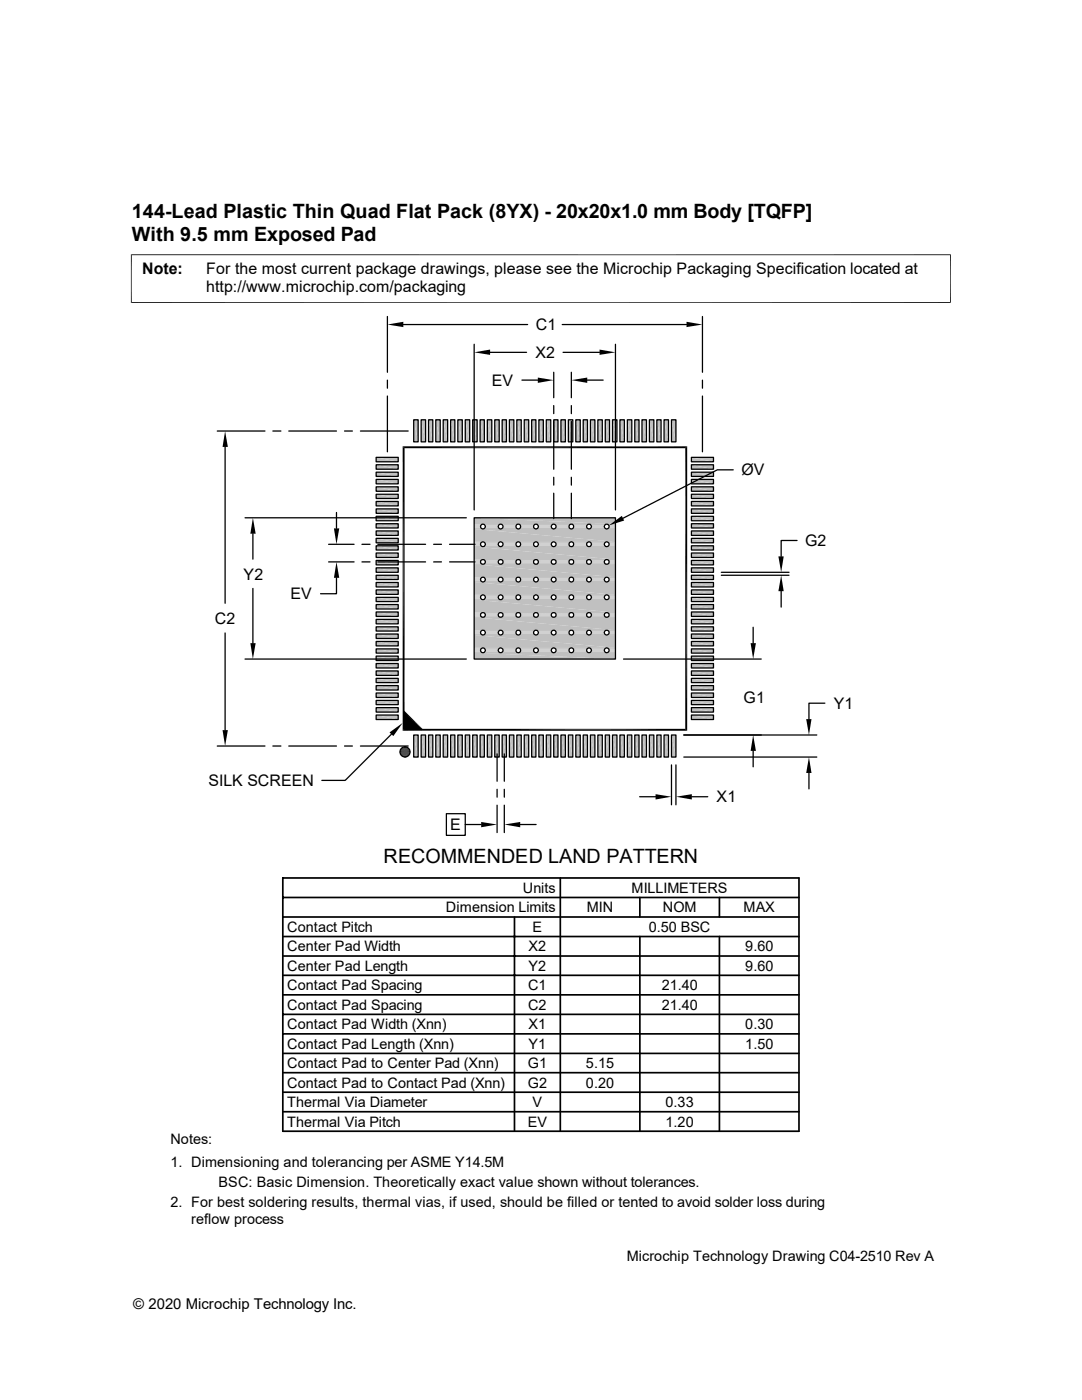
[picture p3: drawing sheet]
<svg xmlns="http://www.w3.org/2000/svg" width="216mm" height="279mm" viewBox="0 0 216 279" stroke-linecap="round" stroke-linejoin="round" font-family="sans-serif">
<defs><g id="words">
<g font-size="3.9">
<text x="26.3" y="43.5">144-Lead Plastic Thin Quad Flat Pack (8YX) - 20x20x1.0 mm Body [TQFP]</text>
<text x="26.3" y="48">With 9.5 mm Exposed Pad</text>
<text x="76.5" y="172.3">RECOMMENDED LAND PATTERN</text>
</g>
<g font-size="3.2">
<text x="28.4" y="54.6">Note:</text>
<text x="41.1" y="54.6">For the most current package drawings, please see the Microchip Packaging Specification located at</text>
<text x="41.1" y="58.3">http://www.microchip.com/packaging</text>
<text x="106.9" y="65.9">C1</text>
<text x="106.8" y="71.5">X2</text>
<text x="98.1" y="77">EV</text>
<text x="148" y="94.9">ØV</text>
<text x="160.7" y="109">G2</text>
<text x="48.6" y="115.7">Y2</text>
<text x="58" y="119.6">EV</text>
<text x="42.9" y="124.5">C2</text>
<text x="148.4" y="140.2">G1</text>
<text x="166.4" y="141.5">Y1</text>
<text x="41.6" y="156.9">SILK SCREEN</text>
<text x="143" y="160.1">X1</text>
<text x="89.8" y="165.7">E</text>
</g>
<text font-size="3" x="26.6" y="261.3">© 2020 Microchip Technology Inc.</text>
<g font-size="2.9">
<text x="104.3" y="178.2">Units</text>
<text x="126" y="178.2">MILLIMETERS</text>
<text x="57.3" y="186">Contact Pitch</text>
<text x="89" y="182.1">Dimension Limits</text>
<text x="106.3" y="186">E</text>
<text x="117.1" y="182.1">MIN</text>
<text x="129.5" y="186">0.50 BSC</text>
<text x="132.2" y="182.1">NOM</text>
<text x="148.4" y="182.1">MAX</text>
<text x="57.3" y="189.9">Center Pad Width</text>
<text x="105.5" y="189.9">X2</text>
<text x="148.7" y="189.9">9.60</text>
<text x="57.3" y="197.7">Contact Pad Spacing</text>
<text x="57.3" y="193.8">Center Pad Length</text>
<text x="105.4" y="197.7">C1</text>
<text x="105.5" y="193.8">Y2</text>
<text x="132" y="197.7">21.40</text>
<text x="148.7" y="193.8">9.60</text>
<text x="57.3" y="201.5">Contact Pad Spacing</text>
<text x="105.4" y="201.5">C2</text>
<text x="132" y="201.5">21.40</text>
<text x="57.3" y="209.3">Contact Pad Length (Xnn)</text>
<text x="57.3" y="205.4">Contact Pad Width (Xnn)</text>
<text x="105.5" y="209.3">Y1</text>
<text x="105.5" y="205.4">X1</text>
<text x="148.7" y="209.3">1.50</text>
<text x="148.7" y="205.4">0.30</text>
<text x="57.3" y="213.2">Contact Pad to Center Pad (Xnn)</text>
<text x="105.3" y="213.2">G1</text>
<text x="116.9" y="213.2">5.15</text>
<text x="57.3" y="217.1">Contact Pad to Contact Pad (Xnn)</text>
<text x="57.3" y="220.9">Thermal Via Diameter</text>
<text x="105.3" y="217.1">G2</text>
<text x="106.3" y="220.9">V</text>
<text x="116.9" y="217.1">0.20</text>
<text x="132.8" y="220.9">0.33</text>
<text x="57.3" y="224.8">Thermal Via Pitch</text>
<text x="105.3" y="224.8">EV</text>
<text x="132.8" y="224.8">1.20</text>
<text x="34" y="232.9">1. Dimensioning and tolerancing per ASME Y14.5M</text>
<text x="34" y="228.3">Notes:</text>
<text x="43.6" y="236.9">BSC: Basic Dimension. Theoretically exact value shown without tolerances.</text>
<text x="34" y="240.9">2. For best soldering results, thermal vias, if used, should be filled or tented to avoid solder loss during</text>
<text x="38.1" y="244.3">reflow process</text>
<text x="125.1" y="251.6">Microchip Technology Drawing C04-2510 Rev A</text>
</g>
</g></defs>
<g fill="#c0c0c0">
<path d="M134 83.8l.9 4.4h-.9z"/>
<path d="M134 83.8h.9v4.4z"/>
<path d="M132.5 83.8l.9 4.4h-.9z"/>
<path d="M132.5 83.8h.9v4.4z"/>
<path d="M131.1 83.8l.8 4.4h-.8z"/>
<path d="M131.1 83.8h.8v4.4z"/>
<path d="M129.6 83.8l.9 4.4h-.9z"/>
<path d="M129.6 83.8h.9v4.4z"/>
<path d="M128.1 83.8l.9 4.4h-.9z"/>
<path d="M128.1 83.8h.9v4.4z"/>
<path d="M126.7 83.8l.8 4.4h-.8z"/>
<path d="M126.7 83.8h.8v4.4z"/>
<path d="M125.2 83.8l.9 4.4h-.9z"/>
<path d="M125.2 83.8h.9v4.4z"/>
<path d="M123.7 83.8l.9 4.4h-.9z"/>
<path d="M123.7 83.8h.9v4.4z"/>
<path d="M122.2 83.8l.9 4.4h-.9z"/>
<path d="M122.2 83.8h.9v4.4z"/>
<path d="M120.8 83.8l.8 4.4h-.8z"/>
<path d="M120.8 83.8h.8v4.4z"/>
<path d="M119.3 83.8l.9 4.4h-.9z"/>
<path d="M119.3 83.8h.9v4.4z"/>
<path d="M117.8 83.8l.9 4.4h-.9z"/>
<path d="M117.8 83.8h.9v4.4z"/>
<path d="M116.4 83.8l.8 4.4h-.8z"/>
<path d="M116.4 83.8h.8v4.4z"/>
<path d="M114.9 83.8l.9 4.4h-.9z"/>
<path d="M114.9 83.8h.9v4.4z"/>
<path d="M113.4 83.8l.9 4.4h-.9z"/>
<path d="M113.4 83.8h.9v4.4z"/>
<path d="M111.9 83.8l.9 4.4h-.9z"/>
<path d="M111.9 83.8h.9v4.4z"/>
<path d="M110.5 83.8l.8 4.4h-.8z"/>
<path d="M110.5 83.8h.8v4.4z"/>
<path d="M109 83.8l.9 4.4h-.9z"/>
<path d="M109 83.8h.9v4.4z"/>
<path d="M107.5 83.8l.9 4.4h-.9z"/>
<path d="M107.5 83.8h.9v4.4z"/>
<path d="M106.1 83.8l.8 4.4h-.8z"/>
<path d="M106.1 83.8h.8v4.4z"/>
<path d="M104.6 83.8l.9 4.4h-.9z"/>
<path d="M104.6 83.8h.9v4.4z"/>
<path d="M103.1 83.8l.9 4.4h-.9z"/>
<path d="M103.1 83.8h.9v4.4z"/>
<path d="M101.6 83.8l.9 4.4h-.9z"/>
<path d="M101.6 83.8h.9v4.4z"/>
<path d="M100.2 83.8l.8 4.4h-.8z"/>
<path d="M100.2 83.8h.8v4.4z"/>
<path d="M98.7 83.8l.9 4.4h-.9z"/>
<path d="M98.7 83.8h.9v4.4z"/>
<path d="M97.2 83.8l.9 4.4h-.9z"/>
<path d="M97.2 83.8h.9v4.4z"/>
<path d="M95.8 83.8l.8 4.4h-.8z"/>
<path d="M95.8 83.8h.8v4.4z"/>
<path d="M94.3 83.8l.9 4.4h-.9z"/>
<path d="M94.3 83.8h.9v4.4z"/>
<path d="M92.8 83.8l.9 4.4h-.9z"/>
<path d="M92.8 83.8h.9v4.4z"/>
<path d="M91.4 83.8l.8 4.4h-.8z"/>
<path d="M91.4 83.8h.8v4.4z"/>
<path d="M89.9 83.8l.9 4.4h-.9z"/>
<path d="M89.9 83.8h.9v4.4z"/>
<path d="M88.4 83.8l.9 4.4h-.9z"/>
<path d="M88.4 83.8h.9v4.4z"/>
<path d="M87 83.8l.8 4.4h-.8z"/>
<path d="M87 83.8h.8v4.4z"/>
<path d="M85.5 83.8l.9 4.4h-.9z"/>
<path d="M85.5 83.8h.9v4.4z"/>
<path d="M84 83.8l.9 4.4h-.9z"/>
<path d="M84 83.8h.9v4.4z"/>
<path d="M82.5 83.8l.9 4.4h-.9z"/>
<path d="M82.5 83.8h.9v4.4z"/>
<path d="M138 91.3l4.4 .9h-4.4z"/>
<path d="M138 91.3h4.4v.9z"/>
<path d="M75.1 91.3l4.4 .9h-4.4z"/>
<path d="M75.1 91.3h4.4v.9z"/>
<path d="M138 92.8l4.4 .8h-4.4z"/>
<path d="M138 92.8h4.4v.8z"/>
<path d="M75.1 92.8l4.4 .8h-4.4z"/>
<path d="M75.1 92.8h4.4v.8z"/>
<path d="M138 94.2l4.4 .9h-4.4z"/>
<path d="M138 94.2h4.4v.9z"/>
<path d="M75.1 94.2l4.4 .9h-4.4z"/>
<path d="M75.1 94.2h4.4v.9z"/>
<path d="M138 95.7l4.4 .9h-4.4z"/>
<path d="M138 95.7h4.4v.9z"/>
<path d="M75.1 95.7l4.4 .9h-4.4z"/>
<path d="M75.1 95.7h4.4v.9z"/>
<path d="M138 97.2l4.4 .8h-4.4z"/>
<path d="M138 97.2h4.4v.8z"/>
<path d="M75.1 97.2l4.4 .8h-4.4z"/>
<path d="M75.1 97.2h4.4v.8z"/>
<path d="M138 98.6l4.4 .9h-4.4z"/>
<path d="M138 98.6h4.4v.9z"/>
<path d="M75.1 98.6l4.4 .9h-4.4z"/>
<path d="M75.1 98.6h4.4v.9z"/>
<path d="M138 100.1l4.4 .9h-4.4z"/>
<path d="M138 100.1h4.4v.9z"/>
<path d="M75.1 100.1l4.4 .9h-4.4z"/>
<path d="M75.1 100.1h4.4v.9z"/>
<path d="M138 101.6l4.4 .8h-4.4z"/>
<path d="M138 101.6h4.4v.8z"/>
<path d="M75.1 101.6l4.4 .8h-4.4z"/>
<path d="M75.1 101.6h4.4v.8z"/>
<path d="M138 103l4.4 .9h-4.4z"/>
<path d="M138 103h4.4v.9z"/>
<path d="M75.1 103l4.4 .9h-4.4z"/>
<path d="M75.1 103h4.4v.9z"/>
<path d="M138 104.5l4.4 .9h-4.4z"/>
<path d="M138 104.5h4.4v.9z"/>
<path d="M75.1 104.5l4.4 .9h-4.4z"/>
<path d="M75.1 104.5h4.4v.9z"/>
<path d="M138 106l4.4 .8h-4.4z"/>
<path d="M138 106h4.4v.8z"/>
<path d="M75.1 106l4.4 .8h-4.4z"/>
<path d="M75.1 106h4.4v.8z"/>
<path d="M138 107.4l4.4 .9h-4.4z"/>
<path d="M138 107.4h4.4v.9z"/>
<path d="M75.1 107.4l4.4 .9h-4.4z"/>
<path d="M75.1 107.4h4.4v.9z"/>
<path d="M138 108.9l4.4 .9h-4.4z"/>
<path d="M138 108.9h4.4v.9z"/>
<path d="M75.1 108.9l4.4 .9h-4.4z"/>
<path d="M75.1 108.9h4.4v.9z"/>
<path d="M138 110.4l4.4 .9h-4.4z"/>
<path d="M138 110.4h4.4v.9z"/>
<path d="M75.1 110.4l4.4 .9h-4.4z"/>
<path d="M75.1 110.4h4.4v.9z"/>
<path d="M138 111.8l4.4 .9h-4.4z"/>
<path d="M138 111.8h4.4v.9z"/>
<path d="M75.1 111.8l4.4 .9h-4.4z"/>
<path d="M75.1 111.8h4.4v.9z"/>
<path d="M138 113.3l4.4 .9h-4.4z"/>
<path d="M138 113.3h4.4v.9z"/>
<path d="M75.1 113.3l4.4 .9h-4.4z"/>
<path d="M75.1 113.3h4.4v.9z"/>
<path d="M138 114.8l4.4 .9h-4.4z"/>
<path d="M138 114.8h4.4v.9z"/>
<path d="M75.1 114.8l4.4 .9h-4.4z"/>
<path d="M75.1 114.8h4.4v.9z"/>
<path d="M138 116.2l4.4 .9h-4.4z"/>
<path d="M138 116.2h4.4v.9z"/>
<path d="M75.1 116.2l4.4 .9h-4.4z"/>
<path d="M75.1 116.2h4.4v.9z"/>
<path d="M138 117.7l4.4 .9h-4.4z"/>
<path d="M138 117.7h4.4v.9z"/>
<path d="M75.1 117.7l4.4 .9h-4.4z"/>
<path d="M75.1 117.7h4.4v.9z"/>
<path d="M138 119.2l4.4 .9h-4.4z"/>
<path d="M138 119.2h4.4v.9z"/>
<path d="M75.1 119.2l4.4 .9h-4.4z"/>
<path d="M75.1 119.2h4.4v.9z"/>
<path d="M138 120.7l4.4 .8h-4.4z"/>
<path d="M138 120.7h4.4v.8z"/>
<path d="M75.1 120.7l4.4 .8h-4.4z"/>
<path d="M75.1 120.7h4.4v.8z"/>
<path d="M138 122.1l4.4 .9h-4.4z"/>
<path d="M138 122.1h4.4v.9z"/>
<path d="M75.1 122.1l4.4 .9h-4.4z"/>
<path d="M75.1 122.1h4.4v.9z"/>
<path d="M138 123.6l4.4 .9h-4.4z"/>
<path d="M138 123.6h4.4v.9z"/>
<path d="M75.1 123.6l4.4 .9h-4.4z"/>
<path d="M75.1 123.6h4.4v.9z"/>
<path d="M138 125.1l4.4 .8h-4.4z"/>
<path d="M138 125.1h4.4v.8z"/>
<path d="M75.1 125.1l4.4 .8h-4.4z"/>
<path d="M75.1 125.1h4.4v.8z"/>
<path d="M138 126.5l4.4 .9h-4.4z"/>
<path d="M138 126.5h4.4v.9z"/>
<path d="M75.1 126.5l4.4 .9h-4.4z"/>
<path d="M75.1 126.5h4.4v.9z"/>
<path d="M138 128l4.4 .9h-4.4z"/>
<path d="M138 128h4.4v.9z"/>
<path d="M75.1 128l4.4 .9h-4.4z"/>
<path d="M75.1 128h4.4v.9z"/>
<path d="M138 129.5l4.4 .8h-4.4z"/>
<path d="M138 129.5h4.4v.8z"/>
<path d="M75.1 129.5l4.4 .8h-4.4z"/>
<path d="M75.1 129.5h4.4v.8z"/>
<path d="M138 130.9l4.4 .9h-4.4z"/>
<path d="M138 130.9h4.4v.9z"/>
<path d="M75.1 130.9l4.4 .9h-4.4z"/>
<path d="M75.1 130.9h4.4v.9z"/>
<path d="M138 132.4l4.4 .9h-4.4z"/>
<path d="M138 132.4h4.4v.9z"/>
<path d="M75.1 132.4l4.4 .9h-4.4z"/>
<path d="M75.1 132.4h4.4v.9z"/>
<path d="M138 133.9l4.4 .9h-4.4z"/>
<path d="M138 133.9h4.4v.9z"/>
<path d="M75.1 133.9l4.4 .9h-4.4z"/>
<path d="M75.1 133.9h4.4v.9z"/>
<path d="M138 135.4l4.4 .8h-4.4z"/>
<path d="M138 135.4h4.4v.8z"/>
<path d="M75.1 135.4l4.4 .8h-4.4z"/>
<path d="M75.1 135.4h4.4v.8z"/>
<path d="M138 136.8l4.4 .9h-4.4z"/>
<path d="M138 136.8h4.4v.9z"/>
<path d="M75.1 136.8l4.4 .9h-4.4z"/>
<path d="M75.1 136.8h4.4v.9z"/>
<path d="M138 138.3l4.4 .9h-4.4z"/>
<path d="M138 138.3h4.4v.9z"/>
<path d="M75.1 138.3l4.4 .9h-4.4z"/>
<path d="M75.1 138.3h4.4v.9z"/>
<path d="M138 139.8l4.4 .8h-4.4z"/>
<path d="M138 139.8h4.4v.8z"/>
<path d="M75.1 139.8l4.4 .8h-4.4z"/>
<path d="M75.1 139.8h4.4v.8z"/>
<path d="M138 141.2l4.4 .9h-4.4z"/>
<path d="M138 141.2h4.4v.9z"/>
<path d="M75.1 141.2l4.4 .9h-4.4z"/>
<path d="M75.1 141.2h4.4v.9z"/>
<path d="M138 142.7l4.4 .9h-4.4z"/>
<path d="M138 142.7h4.4v.9z"/>
<path d="M75.1 142.7l4.4 .9h-4.4z"/>
<path d="M75.1 142.7h4.4v.9z"/>
<path d="M134 146.7l.9 4.4h-.9z"/>
<path d="M134 146.7h.9v4.4z"/>
<path d="M132.5 146.7l.9 4.4h-.9z"/>
<path d="M132.5 146.7h.9v4.4z"/>
<path d="M131.1 146.7l.8 4.4h-.8z"/>
<path d="M131.1 146.7h.8v4.4z"/>
<path d="M129.6 146.7l.9 4.4h-.9z"/>
<path d="M129.6 146.7h.9v4.4z"/>
<path d="M128.1 146.7l.9 4.4h-.9z"/>
<path d="M128.1 146.7h.9v4.4z"/>
<path d="M126.7 146.7l.8 4.4h-.8z"/>
<path d="M126.7 146.7h.8v4.4z"/>
<path d="M125.2 146.7l.9 4.4h-.9z"/>
<path d="M125.2 146.7h.9v4.4z"/>
<path d="M123.7 146.7l.9 4.4h-.9z"/>
<path d="M123.7 146.7h.9v4.4z"/>
<path d="M122.2 146.7l.9 4.4h-.9z"/>
<path d="M122.2 146.7h.9v4.4z"/>
<path d="M120.8 146.7l.8 4.4h-.8z"/>
<path d="M120.8 146.7h.8v4.4z"/>
<path d="M119.3 146.7l.9 4.4h-.9z"/>
<path d="M119.3 146.7h.9v4.4z"/>
<path d="M117.8 146.7l.9 4.4h-.9z"/>
<path d="M117.8 146.7h.9v4.4z"/>
<path d="M116.4 146.7l.8 4.4h-.8z"/>
<path d="M116.4 146.7h.8v4.4z"/>
<path d="M114.9 146.7l.9 4.4h-.9z"/>
<path d="M114.9 146.7h.9v4.4z"/>
<path d="M113.4 146.7l.9 4.4h-.9z"/>
<path d="M113.4 146.7h.9v4.4z"/>
<path d="M111.9 146.7l.9 4.4h-.9z"/>
<path d="M111.9 146.7h.9v4.4z"/>
<path d="M110.5 146.7l.8 4.4h-.8z"/>
<path d="M110.5 146.7h.8v4.4z"/>
<path d="M109 146.7l.9 4.4h-.9z"/>
<path d="M109 146.7h.9v4.4z"/>
<path d="M107.5 146.7l.9 4.4h-.9z"/>
<path d="M107.5 146.7h.9v4.4z"/>
<path d="M106.1 146.7l.8 4.4h-.8z"/>
<path d="M106.1 146.7h.8v4.4z"/>
<path d="M104.6 146.7l.9 4.4h-.9z"/>
<path d="M104.6 146.7h.9v4.4z"/>
<path d="M103.1 146.7l.9 4.4h-.9z"/>
<path d="M103.1 146.7h.9v4.4z"/>
<path d="M101.6 146.7l.9 4.4h-.9z"/>
<path d="M101.6 146.7h.9v4.4z"/>
<path d="M100.2 146.7l.8 4.4h-.8z"/>
<path d="M100.2 146.7h.8v4.4z"/>
<path d="M98.7 146.7l.9 4.4h-.9z"/>
<path d="M98.7 146.7h.9v4.4z"/>
<path d="M97.2 146.7l.9 4.4h-.9z"/>
<path d="M97.2 146.7h.9v4.4z"/>
<path d="M95.8 146.7l.8 4.4h-.8z"/>
<path d="M95.8 146.7h.8v4.4z"/>
<path d="M94.3 146.7l.9 4.4h-.9z"/>
<path d="M94.3 146.7h.9v4.4z"/>
<path d="M92.8 146.7l.9 4.4h-.9z"/>
<path d="M92.8 146.7h.9v4.4z"/>
<path d="M91.4 146.7l.8 4.4h-.8z"/>
<path d="M91.4 146.7h.8v4.4z"/>
<path d="M89.9 146.7l.9 4.4h-.9z"/>
<path d="M89.9 146.7h.9v4.4z"/>
<path d="M88.4 146.7l.9 4.4h-.9z"/>
<path d="M88.4 146.7h.9v4.4z"/>
<path d="M87 146.7l.8 4.4h-.8z"/>
<path d="M87 146.7h.8v4.4z"/>
<path d="M85.5 146.7l.9 4.4h-.9z"/>
<path d="M85.5 146.7h.9v4.4z"/>
<path d="M84 146.7l.9 4.4h-.9z"/>
<path d="M84 146.7h.9v4.4z"/>
<path d="M82.5 146.7l.9 4.4h-.9z"/>
<path d="M82.5 146.7h.9v4.4z"/>
<path d="M94.6 103.3l28.2 1.3h-28.2z"/>
<path d="M94.6 103.3h28.2v1.3z"/>
<path d="M121.1 104.6h1.7z"/>
</g>
<path d="M96.4 104.6h3.5M99.9 104.6h3.5M103.5 104.6h3.4M107 104.6h3.4M110.5 104.6h3.5M114 104.6h3.5M117.6 104.6h3.4" fill="none" stroke="#c0c0c0" stroke-width=".2"/>
<g fill="#c0c0c0">
<path d="M94.6 104.6h1.6z"/>
<path d="M94.6 104.6h1.7z"/>
<path d="M121.2 104.6h1.6z"/>
</g>
<path d="M96.5 104.6h3.3M100 104.6h3.3M103.5 104.6h3.3M107.1 104.6h3.3M110.6 104.6h3.3M114.1 104.6h3.3M117.6 104.6h3.3" fill="none" stroke="#c0c0c0" stroke-width=".2"/>
<g fill="#c0c0c0">
<path d="M94.6 104.6h1.5z"/>
<path d="M94.6 104.6h1.6z"/>
<path d="M121.3 104.6l1.5 .1z"/>
</g>
<path d="M96.6 104.7h3.1M100.1 104.7h3.1M103.6 104.7h3.1M107.1 104.7h3.2M110.7 104.7h3.1M114.2 104.7h3.1M117.7 104.7h3.1" fill="none" stroke="#c0c0c0" stroke-width=".2"/>
<g fill="#c0c0c0">
<path d="M94.6 104.6l1.5 .1z"/>
<path d="M94.6 104.6h1.5z"/>
<path d="M121.3 104.7l1.5 .1z"/>
</g>
<path d="M96.6 104.7h3M100.2 104.7h2.9M103.7 104.7h2.9M107.2 104.7h3M110.8 104.7h2.9M114.3 104.7h2.9M117.8 104.7h3" fill="none" stroke="#c0c0c0" stroke-width=".2"/>
<g fill="#c0c0c0">
<path d="M94.6 104.7l1.4 .1z"/>
<path d="M94.6 104.7h1.5z"/>
<path d="M121.4 104.8h1.4z"/>
</g>
<path d="M96.7 104.8h2.8M100.2 104.8h2.9M103.8 104.8h2.8M107.3 104.8h2.8M110.8 104.8h2.9M114.3 104.8h2.9M117.9 104.8h2.8" fill="none" stroke="#c0c0c0" stroke-width=".2"/>
<g fill="#c0c0c0">
<path d="M94.6 104.8h1.4z"/>
<path d="M121.5 104.8l1.3 .1z"/>
</g>
<path d="M96.8 104.9h2.7M100.3 104.9h2.7M103.8 104.9h2.8M107.4 104.9h2.7M110.9 104.9h2.7M114.4 104.9h2.7M117.9 104.9h2.7" fill="none" stroke="#c0c0c0" stroke-width=".2"/>
<g fill="#c0c0c0">
<path d="M94.6 104.8l1.3 .1z"/>
<path d="M94.6 104.8h1.4z"/>
<path d="M121.5 104.9l1.3 .1z"/>
</g>
<path d="M96.8 104.9h2.6M100.3 104.9h2.7M103.9 104.9h2.6M107.4 104.9h2.6M110.9 104.9h2.6M114.5 104.9h2.6M118 104.9h2.6" fill="none" stroke="#c0c0c0" stroke-width=".2"/>
<g fill="#c0c0c0">
<path d="M94.6 104.9l1.3 .1z"/>
<path d="M94.6 104.9h1.3z"/>
<path d="M121.5 105l1.3 .1z"/>
</g>
<path d="M96.9 105h2.5M100.4 105h2.6M103.9 105h2.6M107.4 105h2.6M111 105h2.5M114.5 105h2.6M118 105h2.6" fill="none" stroke="#c0c0c0" stroke-width=".2"/>
<g fill="#c0c0c0">
<path d="M94.6 105l1.3 .1z"/>
<path d="M121.5 105.1l1.3 .1h-1.3z"/>
<path d="M121.5 105.1h1.3v.1z"/>
</g>
<path d="M96.9 105.1h2.5M100.4 105.1h2.6M103.9 105.1h2.6M107.4 105.1h2.6M111 105.1h2.5M114.5 105.1h2.6M118 105.1h2.6" fill="none" stroke="#c0c0c0" stroke-width=".2"/>
<g fill="#c0c0c0">
<path d="M94.6 105.1l1.3 .1h-1.3z"/>
<path d="M94.6 105.1h1.3v.1z"/>
<path d="M121.5 105.2l1.3 .1z"/>
</g>
<path d="M96.8 105.2h2.6M100.3 105.2h2.7M103.9 105.2h2.6M107.4 105.2h2.6M110.9 105.2h2.6M114.5 105.2h2.6M118 105.2h2.6" fill="none" stroke="#c0c0c0" stroke-width=".2"/>
<g fill="#c0c0c0">
<path d="M94.6 105.2l1.3 .1z"/>
<path d="M121.5 105.3h1.3z"/>
</g>
<path d="M96.8 105.3h2.7M100.3 105.3h2.7M103.8 105.3h2.8M107.4 105.3h2.7M110.9 105.3h2.7M114.4 105.3h2.7M117.9 105.3h2.7" fill="none" stroke="#c0c0c0" stroke-width=".2"/>
<g fill="#c0c0c0">
<path d="M94.6 105.3h1.4z"/>
<path d="M121.5 105.3l1.3 .1z"/>
</g>
<path d="M96.7 105.4h2.8M100.2 105.4h2.9M103.8 105.4h2.8M107.3 105.4h2.8M110.8 105.4h2.9M114.3 105.4h2.9M117.9 105.4h2.8" fill="none" stroke="#c0c0c0" stroke-width=".2"/>
<g fill="#c0c0c0">
<path d="M94.6 105.3l1.4 .1z"/>
<path d="M121.4 105.4l1.4 .1h-1.5z"/>
<path d="M121.4 105.4l1.4 .1z"/>
</g>
<path d="M96.6 105.5h3M100.2 105.5h2.9M103.7 105.5h2.9M107.2 105.5h3M110.8 105.5h2.9M114.3 105.5h2.9M117.8 105.5h3" fill="none" stroke="#c0c0c0" stroke-width=".2"/>
<g fill="#c0c0c0">
<path d="M94.6 105.4l1.5 .1z"/>
<path d="M121.3 105.5h1.5z"/>
</g>
<path d="M96.6 105.5h3.1M100.1 105.5h3.1M103.6 105.5h3.1M107.1 105.5h3.2M110.7 105.5h3.1M114.2 105.5h3.1M117.7 105.5h3.1" fill="none" stroke="#c0c0c0" stroke-width=".2"/>
<g fill="#c0c0c0">
<path d="M94.6 105.5h1.5z"/>
<path d="M121.2 105.5h1.6z"/>
<path d="M121.3 105.5h1.5z"/>
</g>
<path d="M96.5 105.5h3.3M100 105.5h3.3M103.5 105.5h3.3M107.1 105.5h3.3M110.6 105.5h3.3M114.1 105.5h3.3M117.6 105.5h3.3" fill="none" stroke="#c0c0c0" stroke-width=".2"/>
<g fill="#c0c0c0">
<path d="M94.6 105.5h1.6z"/>
<path d="M121.1 105.6h1.7z"/>
<path d="M121.2 105.5l1.6 .1z"/>
</g>
<path d="M96.4 105.6h3.5M99.9 105.6h3.5M103.5 105.6h3.4M107 105.6h3.4M110.5 105.6h3.5M114 105.6h3.5M117.6 105.6h3.4" fill="none" stroke="#c0c0c0" stroke-width=".2"/>
<g fill="#c0c0c0">
<path d="M94.6 105.5l1.7 .1z"/>
<path d="M94.6 105.6l28.2 2.5h-28.2z"/>
<path d="M94.6 105.6h28.2v2.5z"/>
<path d="M121.1 108.1l1.7 .1z"/>
</g>
<path d="M96.4 108.1h3.5M99.9 108.1h3.5M103.5 108.1h3.4M107 108.1h3.4M110.5 108.1h3.5M114 108.1h3.5M117.6 108.1h3.4" fill="none" stroke="#c0c0c0" stroke-width=".2"/>
<g fill="#c0c0c0">
<path d="M94.6 108.1l1.6 .1z"/>
<path d="M94.6 108.1h1.7z"/>
<path d="M121.2 108.2h1.6z"/>
</g>
<path d="M96.5 108.2h3.3M100 108.2h3.3M103.5 108.2h3.3M107.1 108.2h3.3M110.6 108.2h3.3M114.1 108.2h3.3M117.6 108.2h3.3" fill="none" stroke="#c0c0c0" stroke-width=".2"/>
<g fill="#c0c0c0">
<path d="M94.6 108.2h1.5z"/>
<path d="M94.6 108.2h1.6z"/>
<path d="M121.3 108.2h1.5z"/>
</g>
<path d="M96.6 108.2h3.1M100.1 108.2h3.1M103.6 108.2h3.1M107.1 108.2h3.2M110.7 108.2h3.1M114.2 108.2h3.1M117.7 108.2h3.1" fill="none" stroke="#c0c0c0" stroke-width=".2"/>
<g fill="#c0c0c0">
<path d="M94.6 108.2h1.5z"/>
<path d="M121.3 108.2l1.5 .1z"/>
</g>
<path d="M96.6 108.3h3M100.2 108.3h2.9M103.7 108.3h2.9M107.2 108.3h3M110.8 108.3h2.9M114.3 108.3h2.9M117.8 108.3h3" fill="none" stroke="#c0c0c0" stroke-width=".2"/>
<g fill="#c0c0c0">
<path d="M94.6 108.2l1.4 .1z"/>
<path d="M94.6 108.2h1.5z"/>
<path d="M121.4 108.3l1.4 .1z"/>
</g>
<path d="M96.7 108.3h2.8M100.2 108.3h2.9M103.8 108.3h2.8M107.3 108.3h2.8M110.8 108.3h2.9M114.3 108.3h2.9M117.9 108.3h2.8" fill="none" stroke="#c0c0c0" stroke-width=".2"/>
<g fill="#c0c0c0">
<path d="M94.6 108.3l1.4 .1z"/>
<path d="M94.6 108.3h1.4z"/>
<path d="M121.5 108.4l1.3 .1z"/>
</g>
<path d="M96.8 108.4h2.7M100.3 108.4h2.7M103.8 108.4h2.8M107.4 108.4h2.7M110.9 108.4h2.7M114.4 108.4h2.7M117.9 108.4h2.7" fill="none" stroke="#c0c0c0" stroke-width=".2"/>
<g fill="#c0c0c0">
<path d="M94.6 108.4l1.3 .1z"/>
<path d="M94.6 108.4h1.4z"/>
<path d="M121.5 108.5h1.3z"/>
</g>
<path d="M96.8 108.5h2.6M100.3 108.5h2.7M103.9 108.5h2.6M107.4 108.5h2.6M110.9 108.5h2.6M114.5 108.5h2.6M118 108.5h2.6" fill="none" stroke="#c0c0c0" stroke-width=".2"/>
<g fill="#c0c0c0">
<path d="M94.6 108.5h1.3z"/>
<path d="M121.5 108.5l1.3 .1z"/>
</g>
<path d="M96.9 108.6h2.5M100.4 108.6h2.6M103.9 108.6h2.6M107.4 108.6h2.6M111 108.6h2.5M114.5 108.6h2.6M118 108.6h2.6" fill="none" stroke="#c0c0c0" stroke-width=".2"/>
<g fill="#c0c0c0">
<path d="M94.6 108.5l1.3 .1z"/>
<path d="M121.5 108.6l1.3 .1z"/>
</g>
<path d="M96.9 108.7h2.5M100.4 108.7h2.6M103.9 108.7h2.6M107.4 108.7h2.6M111 108.7h2.5M114.5 108.7h2.6M118 108.7h2.6" fill="none" stroke="#c0c0c0" stroke-width=".2"/>
<g fill="#c0c0c0">
<path d="M94.6 108.6l1.3 .1z"/>
<path d="M121.5 108.7l1.3 .1z"/>
</g>
<path d="M96.8 108.8h2.6M100.3 108.8h2.7M103.9 108.8h2.6M107.4 108.8h2.6M110.9 108.8h2.6M114.5 108.8h2.6M118 108.8h2.6" fill="none" stroke="#c0c0c0" stroke-width=".2"/>
<g fill="#c0c0c0">
<path d="M94.6 108.7l1.3 .1z"/>
<path d="M121.5 108.8l1.3 .1z"/>
</g>
<path d="M96.8 108.8h2.7M100.3 108.8h2.7M103.8 108.8h2.8M107.4 108.8h2.7M110.9 108.8h2.7M114.4 108.8h2.7M117.9 108.8h2.7" fill="none" stroke="#c0c0c0" stroke-width=".2"/>
<g fill="#c0c0c0">
<path d="M94.6 108.8l1.4 .1z"/>
<path d="M121.4 108.9h1.4z"/>
<path d="M121.5 108.9h1.3z"/>
</g>
<path d="M96.7 108.9h2.8M100.2 108.9h2.9M103.8 108.9h2.8M107.3 108.9h2.8M110.8 108.9h2.9M114.3 108.9h2.9M117.9 108.9h2.8" fill="none" stroke="#c0c0c0" stroke-width=".2"/>
<g fill="#c0c0c0">
<path d="M94.6 108.9h1.4z"/>
<path d="M121.4 108.9l1.4 .1h-1.5z"/>
<path d="M121.4 108.9l1.4 .1z"/>
</g>
<path d="M96.6 109h3M100.2 109h2.9M103.7 109h2.9M107.2 109h3M110.8 109h2.9M114.3 109h2.9M117.8 109h3" fill="none" stroke="#c0c0c0" stroke-width=".2"/>
<g fill="#c0c0c0">
<path d="M94.6 108.9l1.5 .1z"/>
<path d="M121.3 109l1.5 .1z"/>
</g>
<path d="M96.6 109h3.1M100.1 109h3.1M103.6 109h3.1M107.1 109h3.2M110.7 109h3.1M114.2 109h3.1M117.7 109h3.1" fill="none" stroke="#c0c0c0" stroke-width=".2"/>
<g fill="#c0c0c0">
<path d="M94.6 109l1.5 .1z"/>
<path d="M121.2 109.1h1.6z"/>
<path d="M121.3 109.1h1.5z"/>
</g>
<path d="M96.5 109.1h3.3M100 109.1h3.3M103.5 109.1h3.3M107.1 109.1h3.3M110.6 109.1h3.3M114.1 109.1h3.3M117.6 109.1h3.3" fill="none" stroke="#c0c0c0" stroke-width=".2"/>
<g fill="#c0c0c0">
<path d="M94.6 109.1h1.6z"/>
<path d="M121.1 109.1h1.7z"/>
<path d="M121.2 109.1h1.6z"/>
</g>
<path d="M96.4 109.1h3.5M99.9 109.1h3.5M103.5 109.1h3.4M107 109.1h3.4M110.5 109.1h3.5M114 109.1h3.5M117.6 109.1h3.4" fill="none" stroke="#c0c0c0" stroke-width=".2"/>
<g fill="#c0c0c0">
<path d="M94.6 109.1h1.7z"/>
<path d="M94.6 109.1l28.2 2.6h-28.2z"/>
<path d="M94.6 109.1h28.2v2.6z"/>
<path d="M121.1 111.7h1.7z"/>
</g>
<path d="M96.4 111.7h3.5M99.9 111.7h3.5M103.5 111.7h3.4M107 111.7h3.4M110.5 111.7h3.5M114 111.7h3.5M117.6 111.7h3.4" fill="none" stroke="#c0c0c0" stroke-width=".2"/>
<g fill="#c0c0c0">
<path d="M94.6 111.7h1.6z"/>
<path d="M94.6 111.7h1.7z"/>
<path d="M121.2 111.7h1.6z"/>
</g>
<path d="M96.5 111.7h3.3M100 111.7h3.3M103.5 111.7h3.3M107.1 111.7h3.3M110.6 111.7h3.3M114.1 111.7h3.3M117.6 111.7h3.3" fill="none" stroke="#c0c0c0" stroke-width=".2"/>
<g fill="#c0c0c0">
<path d="M94.6 111.7h1.5z"/>
<path d="M94.6 111.7h1.6z"/>
<path d="M121.3 111.7l1.5 .1z"/>
</g>
<path d="M96.6 111.7h3.1M100.1 111.7h3.1M103.6 111.7h3.1M107.1 111.7h3.2M110.7 111.7h3.1M114.2 111.7h3.1M117.7 111.7h3.1" fill="none" stroke="#c0c0c0" stroke-width=".2"/>
<g fill="#c0c0c0">
<path d="M94.6 111.7l1.5 .1z"/>
<path d="M94.6 111.7h1.5z"/>
<path d="M121.3 111.8h1.5z"/>
</g>
<path d="M96.6 111.8h3M100.2 111.8h2.9M103.7 111.8h2.9M107.2 111.8h3M110.8 111.8h2.9M114.3 111.8h2.9M117.8 111.8h3" fill="none" stroke="#c0c0c0" stroke-width=".2"/>
<g fill="#c0c0c0">
<path d="M94.6 111.8h1.4z"/>
<path d="M94.6 111.8h1.5z"/>
<path d="M121.4 111.8l1.4 .1z"/>
</g>
<path d="M96.7 111.8h2.8M100.2 111.8h2.9M103.8 111.8h2.8M107.3 111.8h2.8M110.8 111.8h2.9M114.3 111.8h2.9M117.9 111.8h2.8" fill="none" stroke="#c0c0c0" stroke-width=".2"/>
<g fill="#c0c0c0">
<path d="M94.6 111.8l1.4 .1z"/>
<path d="M94.6 111.8h1.4z"/>
<path d="M121.5 111.9l1.3 .1z"/>
</g>
<path d="M96.8 111.9h2.7M100.3 111.9h2.7M103.8 111.9h2.8M107.4 111.9h2.7M110.9 111.9h2.7M114.4 111.9h2.7M117.9 111.9h2.7" fill="none" stroke="#c0c0c0" stroke-width=".2"/>
<g fill="#c0c0c0">
<path d="M94.6 111.9l1.3 .1z"/>
<path d="M94.6 111.9h1.4z"/>
<path d="M121.5 112l1.3 .1z"/>
</g>
<path d="M96.8 112h2.6M100.3 112h2.7M103.9 112h2.6M107.4 112h2.6M110.9 112h2.6M114.5 112h2.6M118 112h2.6" fill="none" stroke="#c0c0c0" stroke-width=".2"/>
<g fill="#c0c0c0">
<path d="M94.6 112l1.3 .1z"/>
<path d="M94.6 112h1.3z"/>
<path d="M121.5 112.1h1.3z"/>
</g>
<path d="M96.9 112.1h2.5M100.4 112.1h2.6M103.9 112.1h2.6M107.4 112.1h2.6M111 112.1h2.5M114.5 112.1h2.6M118 112.1h2.6" fill="none" stroke="#c0c0c0" stroke-width=".2"/>
<g fill="#c0c0c0">
<path d="M94.6 112.1h1.3z"/>
<path d="M121.5 112.1l1.3 .1z"/>
</g>
<path d="M96.9 112.2h2.5M100.4 112.2h2.6M103.9 112.2h2.6M107.4 112.2h2.6M111 112.2h2.5M114.5 112.2h2.6M118 112.2h2.6" fill="none" stroke="#c0c0c0" stroke-width=".2"/>
<g fill="#c0c0c0">
<path d="M94.6 112.1l1.3 .1z"/>
<path d="M121.5 112.2l1.3 .1z"/>
</g>
<path d="M96.8 112.3h2.6M100.3 112.3h2.7M103.9 112.3h2.6M107.4 112.3h2.6M110.9 112.3h2.6M114.5 112.3h2.6M118 112.3h2.6" fill="none" stroke="#c0c0c0" stroke-width=".2"/>
<g fill="#c0c0c0">
<path d="M94.6 112.2l1.3 .1z"/>
<path d="M121.5 112.3l1.3 .1z"/>
</g>
<path d="M96.8 112.4h2.7M100.3 112.4h2.7M103.8 112.4h2.8M107.4 112.4h2.7M110.9 112.4h2.7M114.4 112.4h2.7M117.9 112.4h2.7" fill="none" stroke="#c0c0c0" stroke-width=".2"/>
<g fill="#c0c0c0">
<path d="M94.6 112.3l1.4 .1z"/>
<path d="M121.5 112.4l1.3 .1z"/>
</g>
<path d="M96.7 112.4h2.8M100.2 112.4h2.9M103.8 112.4h2.8M107.3 112.4h2.8M110.8 112.4h2.9M114.3 112.4h2.9M117.9 112.4h2.8" fill="none" stroke="#c0c0c0" stroke-width=".2"/>
<g fill="#c0c0c0">
<path d="M94.6 112.4l1.4 .1z"/>
<path d="M121.3 112.5h1.5z"/>
<path d="M121.4 112.5h1.4z"/>
</g>
<path d="M96.6 112.5h3M100.2 112.5h2.9M103.7 112.5h2.9M107.2 112.5h3M110.8 112.5h2.9M114.3 112.5h2.9M117.8 112.5h3" fill="none" stroke="#c0c0c0" stroke-width=".2"/>
<g fill="#c0c0c0">
<path d="M94.6 112.5h1.5z"/>
<path d="M121.3 112.5l1.5 .1z"/>
</g>
<path d="M96.6 112.5h3.1M100.1 112.5h3.1M103.6 112.5h3.1M107.1 112.5h3.2M110.7 112.5h3.1M114.2 112.5h3.1M117.7 112.5h3.1" fill="none" stroke="#c0c0c0" stroke-width=".2"/>
<g fill="#c0c0c0">
<path d="M94.6 112.5l1.5 .1z"/>
<path d="M121.2 112.6h1.6z"/>
<path d="M121.3 112.6h1.5z"/>
</g>
<path d="M96.5 112.6h3.3M100 112.6h3.3M103.5 112.6h3.3M107.1 112.6h3.3M110.6 112.6h3.3M114.1 112.6h3.3M117.6 112.6h3.3" fill="none" stroke="#c0c0c0" stroke-width=".2"/>
<g fill="#c0c0c0">
<path d="M94.6 112.6h1.6z"/>
<path d="M121.1 112.6h1.7z"/>
<path d="M121.2 112.6h1.6z"/>
</g>
<path d="M96.4 112.6h3.5M99.9 112.6h3.5M103.5 112.6h3.4M107 112.6h3.4M110.5 112.6h3.5M114 112.6h3.5M117.6 112.6h3.4" fill="none" stroke="#c0c0c0" stroke-width=".2"/>
<g fill="#c0c0c0">
<path d="M94.6 112.6h1.7z"/>
<path d="M94.6 112.6l28.2 2.6h-28.2z"/>
<path d="M94.6 112.6h28.2v2.6z"/>
<path d="M121.1 115.2h1.7z"/>
</g>
<path d="M96.4 115.2h3.5M99.9 115.2h3.5M103.5 115.2h3.4M107 115.2h3.4M110.5 115.2h3.5M114 115.2h3.5M117.6 115.2h3.4" fill="none" stroke="#c0c0c0" stroke-width=".2"/>
<g fill="#c0c0c0">
<path d="M94.6 115.2h1.6z"/>
<path d="M94.6 115.2h1.7z"/>
<path d="M121.2 115.2h1.6z"/>
</g>
<path d="M96.5 115.2h3.3M100 115.2h3.3M103.5 115.2h3.3M107.1 115.2h3.3M110.6 115.2h3.3M114.1 115.2h3.3M117.6 115.2h3.3" fill="none" stroke="#c0c0c0" stroke-width=".2"/>
<g fill="#c0c0c0">
<path d="M94.6 115.2h1.5z"/>
<path d="M94.6 115.2h1.6z"/>
<path d="M121.3 115.2l1.5 .1z"/>
</g>
<path d="M96.6 115.3h3.1M100.1 115.3h3.1M103.6 115.3h3.1M107.1 115.3h3.2M110.7 115.3h3.1M114.2 115.3h3.1M117.7 115.3h3.1" fill="none" stroke="#c0c0c0" stroke-width=".2"/>
<g fill="#c0c0c0">
<path d="M94.6 115.2l1.5 .1z"/>
<path d="M94.6 115.2h1.5z"/>
<path d="M121.3 115.3l1.5 .1z"/>
</g>
<path d="M96.6 115.3h3M100.2 115.3h2.9M103.7 115.3h2.9M107.2 115.3h3M110.8 115.3h2.9M114.3 115.3h2.9M117.8 115.3h3" fill="none" stroke="#c0c0c0" stroke-width=".2"/>
<g fill="#c0c0c0">
<path d="M94.6 115.3l1.4 .1z"/>
<path d="M94.6 115.3h1.5z"/>
<path d="M121.4 115.4h1.4z"/>
</g>
<path d="M96.7 115.4h2.8M100.2 115.4h2.9M103.8 115.4h2.8M107.3 115.4h2.8M110.8 115.4h2.9M114.3 115.4h2.9M117.9 115.4h2.8" fill="none" stroke="#c0c0c0" stroke-width=".2"/>
<g fill="#c0c0c0">
<path d="M94.6 115.4h1.4z"/>
<path d="M121.5 115.4l1.3 .1z"/>
</g>
<path d="M96.8 115.4h2.7M100.3 115.4h2.7M103.8 115.4h2.8M107.4 115.4h2.7M110.9 115.4h2.7M114.4 115.4h2.7M117.9 115.4h2.7" fill="none" stroke="#c0c0c0" stroke-width=".2"/>
<g fill="#c0c0c0">
<path d="M94.6 115.4l1.3 .1z"/>
<path d="M94.6 115.4h1.4z"/>
<path d="M121.5 115.5l1.3 .1z"/>
</g>
<path d="M96.8 115.5h2.6M100.3 115.5h2.7M103.9 115.5h2.6M107.4 115.5h2.6M110.9 115.5h2.6M114.5 115.5h2.6M118 115.5h2.6" fill="none" stroke="#c0c0c0" stroke-width=".2"/>
<g fill="#c0c0c0">
<path d="M94.6 115.5l1.3 .1z"/>
<path d="M94.6 115.5h1.3z"/>
<path d="M121.5 115.6l1.3 .1z"/>
</g>
<path d="M96.9 115.6h2.5M100.4 115.6h2.6M103.9 115.6h2.6M107.4 115.6h2.6M111 115.6h2.5M114.5 115.6h2.6M118 115.6h2.6" fill="none" stroke="#c0c0c0" stroke-width=".2"/>
<g fill="#c0c0c0">
<path d="M94.6 115.6l1.3 .1z"/>
<path d="M121.5 115.7h1.3z"/>
</g>
<path d="M96.9 115.7h2.5M100.4 115.7h2.6M103.9 115.7h2.6M107.4 115.7h2.6M111 115.7h2.5M114.5 115.7h2.6M118 115.7h2.6" fill="none" stroke="#c0c0c0" stroke-width=".2"/>
<g fill="#c0c0c0">
<path d="M94.6 115.7h1.3z"/>
<path d="M121.5 115.7l1.3 .1z"/>
</g>
<path d="M96.8 115.8h2.6M100.3 115.8h2.7M103.9 115.8h2.6M107.4 115.8h2.6M110.9 115.8h2.6M114.5 115.8h2.6M118 115.8h2.6" fill="none" stroke="#c0c0c0" stroke-width=".2"/>
<g fill="#c0c0c0">
<path d="M94.6 115.7l1.3 .1z"/>
<path d="M121.5 115.8l1.3 .1z"/>
</g>
<path d="M96.8 115.9h2.7M100.3 115.9h2.7M103.8 115.9h2.8M107.4 115.9h2.7M110.9 115.9h2.7M114.4 115.9h2.7M117.9 115.9h2.7" fill="none" stroke="#c0c0c0" stroke-width=".2"/>
<g fill="#c0c0c0">
<path d="M94.6 115.8l1.4 .1z"/>
<path d="M121.5 115.9l1.3 .1z"/>
</g>
<path d="M96.7 116h2.8M100.2 116h2.9M103.8 116h2.8M107.3 116h2.8M110.8 116h2.9M114.3 116h2.9M117.9 116h2.8" fill="none" stroke="#c0c0c0" stroke-width=".2"/>
<g fill="#c0c0c0">
<path d="M94.6 115.9l1.4 .1z"/>
<path d="M121.3 116h1.5z"/>
<path d="M121.4 116h1.4z"/>
</g>
<path d="M96.6 116h3M100.2 116h2.9M103.7 116h2.9M107.2 116h3M110.8 116h2.9M114.3 116h2.9M117.8 116h3" fill="none" stroke="#c0c0c0" stroke-width=".2"/>
<g fill="#c0c0c0">
<path d="M94.6 116h1.5z"/>
<path d="M121.3 116l1.5 .1z"/>
</g>
<path d="M96.6 116.1h3.1M100.1 116.1h3.1M103.6 116.1h3.1M107.1 116.1h3.2M110.7 116.1h3.1M114.2 116.1h3.1M117.7 116.1h3.1" fill="none" stroke="#c0c0c0" stroke-width=".2"/>
<g fill="#c0c0c0">
<path d="M94.6 116l1.5 .1z"/>
<path d="M121.2 116.1h1.6z"/>
<path d="M121.3 116.1h1.5z"/>
</g>
<path d="M96.5 116.1h3.3M100 116.1h3.3M103.5 116.1h3.3M107.1 116.1h3.3M110.6 116.1h3.3M114.1 116.1h3.3M117.6 116.1h3.3" fill="none" stroke="#c0c0c0" stroke-width=".2"/>
<g fill="#c0c0c0">
<path d="M94.6 116.1h1.6z"/>
<path d="M121.1 116.2h1.7z"/>
<path d="M121.2 116.1l1.6 .1z"/>
</g>
<path d="M96.4 116.1h3.5M99.9 116.1h3.5M103.5 116.1h3.4M107 116.1h3.4M110.5 116.1h3.5M114 116.1h3.5M117.6 116.1h3.4" fill="none" stroke="#c0c0c0" stroke-width=".2"/>
<g fill="#c0c0c0">
<path d="M94.6 116.1l1.7 .1z"/>
<path d="M94.6 116.2l28.2 2.5h-28.2z"/>
<path d="M94.6 116.2h28.2v2.5z"/>
<path d="M121.1 118.7h1.7z"/>
</g>
<path d="M96.4 118.7h3.5M99.9 118.7h3.5M103.5 118.7h3.4M107 118.7h3.4M110.5 118.7h3.5M114 118.7h3.5M117.6 118.7h3.4" fill="none" stroke="#c0c0c0" stroke-width=".2"/>
<g fill="#c0c0c0">
<path d="M94.6 118.7h1.6z"/>
<path d="M94.6 118.7h1.7z"/>
<path d="M121.2 118.7h1.6z"/>
</g>
<path d="M96.5 118.7h3.3M100 118.7h3.3M103.5 118.7h3.3M107.1 118.7h3.3M110.6 118.7h3.3M114.1 118.7h3.3M117.6 118.7h3.3" fill="none" stroke="#c0c0c0" stroke-width=".2"/>
<g fill="#c0c0c0">
<path d="M94.6 118.7h1.5z"/>
<path d="M94.6 118.7h1.6z"/>
<path d="M121.3 118.7l1.5 .1z"/>
</g>
<path d="M96.6 118.8h3.1M100.1 118.8h3.1M103.6 118.8h3.1M107.1 118.8h3.2M110.7 118.8h3.1M114.2 118.8h3.1M117.7 118.8h3.1" fill="none" stroke="#c0c0c0" stroke-width=".2"/>
<g fill="#c0c0c0">
<path d="M94.6 118.7l1.5 .1z"/>
<path d="M94.6 118.7h1.5z"/>
<path d="M121.3 118.8l1.5 .1z"/>
</g>
<path d="M96.6 118.9h3M100.2 118.9h2.9M103.7 118.9h2.9M107.2 118.9h3M110.8 118.9h2.9M114.3 118.9h2.9M117.8 118.9h3" fill="none" stroke="#c0c0c0" stroke-width=".2"/>
<g fill="#c0c0c0">
<path d="M94.6 118.8l1.4 .1z"/>
<path d="M94.6 118.8h1.5z"/>
<path d="M121.4 118.9l1.4 .1z"/>
</g>
<path d="M96.7 118.9h2.8M100.2 118.9h2.9M103.8 118.9h2.8M107.3 118.9h2.8M110.8 118.9h2.9M114.3 118.9h2.9M117.9 118.9h2.8" fill="none" stroke="#c0c0c0" stroke-width=".2"/>
<g fill="#c0c0c0">
<path d="M94.6 118.9l1.4 .1z"/>
<path d="M94.6 118.9h1.4z"/>
<path d="M121.5 119h1.3z"/>
</g>
<path d="M96.8 119h2.7M100.3 119h2.7M103.8 119h2.8M107.4 119h2.7M110.9 119h2.7M114.4 119h2.7M117.9 119h2.7" fill="none" stroke="#c0c0c0" stroke-width=".2"/>
<g fill="#c0c0c0">
<path d="M94.6 119h1.3z"/>
<path d="M94.6 119h1.4z"/>
<path d="M121.5 119l1.3 .1z"/>
</g>
<path d="M96.8 119.1h2.6M100.3 119.1h2.7M103.9 119.1h2.6M107.4 119.1h2.6M110.9 119.1h2.6M114.5 119.1h2.6M118 119.1h2.6" fill="none" stroke="#c0c0c0" stroke-width=".2"/>
<g fill="#c0c0c0">
<path d="M94.6 119l1.3 .1z"/>
<path d="M94.6 119h1.3z"/>
<path d="M121.5 119.1l1.3 .1z"/>
</g>
<path d="M96.9 119.2h2.5M100.4 119.2h2.6M103.9 119.2h2.6M107.4 119.2h2.6M111 119.2h2.5M114.5 119.2h2.6M118 119.2h2.6" fill="none" stroke="#c0c0c0" stroke-width=".2"/>
<g fill="#c0c0c0">
<path d="M94.6 119.1l1.3 .1z"/>
<path d="M121.5 119.2l1.3 .1z"/>
</g>
<path d="M96.9 119.3h2.5M100.4 119.3h2.6M103.9 119.3h2.6M107.4 119.3h2.6M111 119.3h2.5M114.5 119.3h2.6M118 119.3h2.6" fill="none" stroke="#c0c0c0" stroke-width=".2"/>
<g fill="#c0c0c0">
<path d="M94.6 119.2l1.3 .1z"/>
<path d="M121.5 119.3l1.3 .1z"/>
</g>
<path d="M96.8 119.3h2.6M100.3 119.3h2.7M103.9 119.3h2.6M107.4 119.3h2.6M110.9 119.3h2.6M114.5 119.3h2.6M118 119.3h2.6" fill="none" stroke="#c0c0c0" stroke-width=".2"/>
<g fill="#c0c0c0">
<path d="M94.6 119.3l1.3 .1z"/>
<path d="M121.5 119.4l1.3 .1z"/>
</g>
<path d="M96.8 119.4h2.7M100.3 119.4h2.7M103.8 119.4h2.8M107.4 119.4h2.7M110.9 119.4h2.7M114.4 119.4h2.7M117.9 119.4h2.7" fill="none" stroke="#c0c0c0" stroke-width=".2"/>
<g fill="#c0c0c0">
<path d="M94.6 119.4l1.4 .1z"/>
<path d="M121.5 119.5h1.3z"/>
</g>
<path d="M96.7 119.5h2.8M100.2 119.5h2.9M103.8 119.5h2.8M107.3 119.5h2.8M110.8 119.5h2.9M114.3 119.5h2.9M117.9 119.5h2.8" fill="none" stroke="#c0c0c0" stroke-width=".2"/>
<g fill="#c0c0c0">
<path d="M94.6 119.5h1.4z"/>
<path d="M121.4 119.5l1.4 .1h-1.5z"/>
<path d="M121.4 119.5l1.4 .1z"/>
</g>
<path d="M96.6 119.5h3M100.2 119.5h2.9M103.7 119.5h2.9M107.2 119.5h3M110.8 119.5h2.9M114.3 119.5h2.9M117.8 119.5h3" fill="none" stroke="#c0c0c0" stroke-width=".2"/>
<g fill="#c0c0c0">
<path d="M94.6 119.5l1.5 .1z"/>
<path d="M121.3 119.6h1.5z"/>
</g>
<path d="M96.6 119.6h3.1M100.1 119.6h3.1M103.6 119.6h3.1M107.1 119.6h3.2M110.7 119.6h3.1M114.2 119.6h3.1M117.7 119.6h3.1" fill="none" stroke="#c0c0c0" stroke-width=".2"/>
<g fill="#c0c0c0">
<path d="M94.6 119.6h1.5z"/>
<path d="M121.2 119.7h1.6z"/>
<path d="M121.3 119.6l1.5 .1z"/>
</g>
<path d="M96.5 119.7h3.3M100 119.7h3.3M103.5 119.7h3.3M107.1 119.7h3.3M110.6 119.7h3.3M114.1 119.7h3.3M117.6 119.7h3.3" fill="none" stroke="#c0c0c0" stroke-width=".2"/>
<g fill="#c0c0c0">
<path d="M94.6 119.6l1.6 .1z"/>
<path d="M121.1 119.7h1.7z"/>
<path d="M121.2 119.7h1.6z"/>
</g>
<path d="M96.4 119.7h3.5M99.9 119.7h3.5M103.5 119.7h3.4M107 119.7h3.4M110.5 119.7h3.5M114 119.7h3.5M117.6 119.7h3.4" fill="none" stroke="#c0c0c0" stroke-width=".2"/>
<g fill="#c0c0c0">
<path d="M94.6 119.7h1.7z"/>
<path d="M94.6 119.7l28.2 2.6h-28.2z"/>
<path d="M94.6 119.7h28.2v2.6z"/>
<path d="M121.1 122.3h1.7z"/>
</g>
<path d="M96.4 122.3h3.5M99.9 122.3h3.5M103.5 122.3h3.4M107 122.3h3.4M110.5 122.3h3.5M114 122.3h3.5M117.6 122.3h3.4" fill="none" stroke="#c0c0c0" stroke-width=".2"/>
<g fill="#c0c0c0">
<path d="M94.6 122.3h1.6z"/>
<path d="M94.6 122.3h1.7z"/>
<path d="M121.2 122.3h1.6z"/>
</g>
<path d="M96.5 122.3h3.3M100 122.3h3.3M103.5 122.3h3.3M107.1 122.3h3.3M110.6 122.3h3.3M114.1 122.3h3.3M117.6 122.3h3.3" fill="none" stroke="#c0c0c0" stroke-width=".2"/>
<g fill="#c0c0c0">
<path d="M94.6 122.3h1.5z"/>
<path d="M94.6 122.3h1.6z"/>
<path d="M121.3 122.3h1.5z"/>
</g>
<path d="M96.6 122.3h3.1M100.1 122.3h3.1M103.6 122.3h3.1M107.1 122.3h3.2M110.7 122.3h3.1M114.2 122.3h3.1M117.7 122.3h3.1" fill="none" stroke="#c0c0c0" stroke-width=".2"/>
<g fill="#c0c0c0">
<path d="M94.6 122.3h1.5z"/>
<path d="M121.3 122.3l1.5 .1z"/>
</g>
<path d="M96.6 122.4h3M100.2 122.4h2.9M103.7 122.4h2.9M107.2 122.4h3M110.8 122.4h2.9M114.3 122.4h2.9M117.8 122.4h3" fill="none" stroke="#c0c0c0" stroke-width=".2"/>
<g fill="#c0c0c0">
<path d="M94.6 122.3l1.4 .1z"/>
<path d="M94.6 122.3h1.5z"/>
<path d="M121.4 122.4l1.4 .1z"/>
</g>
<path d="M96.7 122.4h2.8M100.2 122.4h2.9M103.8 122.4h2.8M107.3 122.4h2.8M110.8 122.4h2.9M114.3 122.4h2.9M117.9 122.4h2.8" fill="none" stroke="#c0c0c0" stroke-width=".2"/>
<g fill="#c0c0c0">
<path d="M94.6 122.4l1.4 .1z"/>
<path d="M94.6 122.4h1.4z"/>
<path d="M121.5 122.5l1.3 .1z"/>
</g>
<path d="M96.8 122.5h2.7M100.3 122.5h2.7M103.8 122.5h2.8M107.4 122.5h2.7M110.9 122.5h2.7M114.4 122.5h2.7M117.9 122.5h2.7" fill="none" stroke="#c0c0c0" stroke-width=".2"/>
<g fill="#c0c0c0">
<path d="M94.6 122.5l1.3 .1z"/>
<path d="M94.6 122.5h1.4z"/>
<path d="M121.5 122.6h1.3z"/>
</g>
<path d="M96.8 122.6h2.6M100.3 122.6h2.7M103.9 122.6h2.6M107.4 122.6h2.6M110.9 122.6h2.6M114.5 122.6h2.6M118 122.6h2.6" fill="none" stroke="#c0c0c0" stroke-width=".2"/>
<g fill="#c0c0c0">
<path d="M94.6 122.6h1.3z"/>
<path d="M121.5 122.6l1.3 .1z"/>
</g>
<path d="M96.9 122.7h2.5M100.4 122.7h2.6M103.9 122.7h2.6M107.4 122.7h2.6M111 122.7h2.5M114.5 122.7h2.6M118 122.7h2.6" fill="none" stroke="#c0c0c0" stroke-width=".2"/>
<g fill="#c0c0c0">
<path d="M94.6 122.6l1.3 .1z"/>
<path d="M121.5 122.7l1.3 .1z"/>
</g>
<path d="M96.9 122.8h2.5M100.4 122.8h2.6M103.9 122.8h2.6M107.4 122.8h2.6M111 122.8h2.5M114.5 122.8h2.6M118 122.8h2.6" fill="none" stroke="#c0c0c0" stroke-width=".2"/>
<g fill="#c0c0c0">
<path d="M94.6 122.7l1.3 .1z"/>
<path d="M121.5 122.8l1.3 .1z"/>
</g>
<path d="M96.8 122.9h2.6M100.3 122.9h2.7M103.9 122.9h2.6M107.4 122.9h2.6M110.9 122.9h2.6M114.5 122.9h2.6M118 122.9h2.6" fill="none" stroke="#c0c0c0" stroke-width=".2"/>
<g fill="#c0c0c0">
<path d="M94.6 122.8l1.3 .1z"/>
<path d="M121.5 122.9l1.3 .1z"/>
</g>
<path d="M96.8 122.9h2.7M100.3 122.9h2.7M103.8 122.9h2.8M107.4 122.9h2.7M110.9 122.9h2.7M114.4 122.9h2.7M117.9 122.9h2.7" fill="none" stroke="#c0c0c0" stroke-width=".2"/>
<g fill="#c0c0c0">
<path d="M94.6 122.9l1.4 .1z"/>
<path d="M121.5 123l1.3 .1z"/>
</g>
<path d="M96.7 123h2.8M100.2 123h2.9M103.8 123h2.8M107.3 123h2.8M110.8 123h2.9M114.3 123h2.9M117.9 123h2.8" fill="none" stroke="#c0c0c0" stroke-width=".2"/>
<g fill="#c0c0c0">
<path d="M94.6 123l1.4 .1z"/>
<path d="M121.3 123.1h1.5z"/>
<path d="M121.4 123.1h1.4z"/>
</g>
<path d="M96.6 123.1h3M100.2 123.1h2.9M103.7 123.1h2.9M107.2 123.1h3M110.8 123.1h2.9M114.3 123.1h2.9M117.8 123.1h3" fill="none" stroke="#c0c0c0" stroke-width=".2"/>
<g fill="#c0c0c0">
<path d="M94.6 123.1h1.5z"/>
<path d="M121.3 123.1h1.5z"/>
</g>
<path d="M96.6 123.1h3.1M100.1 123.1h3.1M103.6 123.1h3.1M107.1 123.1h3.2M110.7 123.1h3.1M114.2 123.1h3.1M117.7 123.1h3.1" fill="none" stroke="#c0c0c0" stroke-width=".2"/>
<g fill="#c0c0c0">
<path d="M94.6 123.1h1.5z"/>
<path d="M121.2 123.2h1.6z"/>
<path d="M121.3 123.1l1.5 .1z"/>
</g>
<path d="M96.5 123.2h3.3M100 123.2h3.3M103.5 123.2h3.3M107.1 123.2h3.3M110.6 123.2h3.3M114.1 123.2h3.3M117.6 123.2h3.3" fill="none" stroke="#c0c0c0" stroke-width=".2"/>
<g fill="#c0c0c0">
<path d="M94.6 123.1l1.6 .1z"/>
<path d="M121.1 123.2h1.7z"/>
<path d="M121.2 123.2h1.6z"/>
</g>
<path d="M96.4 123.2h3.5M99.9 123.2h3.5M103.5 123.2h3.4M107 123.2h3.4M110.5 123.2h3.5M114 123.2h3.5M117.6 123.2h3.4" fill="none" stroke="#c0c0c0" stroke-width=".2"/>
<g fill="#c0c0c0">
<path d="M94.6 123.2h1.7z"/>
<path d="M94.6 123.2l28.2 2.6h-28.2z"/>
<path d="M94.6 123.2h28.2v2.6z"/>
<path d="M121.1 125.8h1.7z"/>
</g>
<path d="M96.4 125.8h3.5M99.9 125.8h3.5M103.5 125.8h3.4M107 125.8h3.4M110.5 125.8h3.5M114 125.8h3.5M117.6 125.8h3.4" fill="none" stroke="#c0c0c0" stroke-width=".2"/>
<g fill="#c0c0c0">
<path d="M94.6 125.8h1.6z"/>
<path d="M94.6 125.8h1.7z"/>
<path d="M121.2 125.8h1.6z"/>
</g>
<path d="M96.5 125.8h3.3M100 125.8h3.3M103.5 125.8h3.3M107.1 125.8h3.3M110.6 125.8h3.3M114.1 125.8h3.3M117.6 125.8h3.3" fill="none" stroke="#c0c0c0" stroke-width=".2"/>
<g fill="#c0c0c0">
<path d="M94.6 125.8h1.5z"/>
<path d="M94.6 125.8h1.6z"/>
<path d="M121.3 125.8l1.5 .1z"/>
</g>
<path d="M96.6 125.8h3.1M100.1 125.8h3.1M103.6 125.8h3.1M107.1 125.8h3.2M110.7 125.8h3.1M114.2 125.8h3.1M117.7 125.8h3.1" fill="none" stroke="#c0c0c0" stroke-width=".2"/>
<g fill="#c0c0c0">
<path d="M94.6 125.8l1.5 .1z"/>
<path d="M94.6 125.8h1.5z"/>
<path d="M121.3 125.9h1.5z"/>
</g>
<path d="M96.6 125.9h3M100.2 125.9h2.9M103.7 125.9h2.9M107.2 125.9h3M110.8 125.9h2.9M114.3 125.9h2.9M117.8 125.9h3" fill="none" stroke="#c0c0c0" stroke-width=".2"/>
<g fill="#c0c0c0">
<path d="M94.6 125.9h1.4z"/>
<path d="M94.6 125.9h1.5z"/>
<path d="M121.4 125.9l1.4 .1z"/>
</g>
<path d="M96.7 126h2.8M100.2 126h2.9M103.8 126h2.8M107.3 126h2.8M110.8 126h2.9M114.3 126h2.9M117.9 126h2.8" fill="none" stroke="#c0c0c0" stroke-width=".2"/>
<g fill="#c0c0c0">
<path d="M94.6 125.9l1.4 .1z"/>
<path d="M94.6 125.9h1.4z"/>
<path d="M121.5 126l1.3 .1z"/>
</g>
<path d="M96.8 126h2.7M100.3 126h2.7M103.8 126h2.8M107.4 126h2.7M110.9 126h2.7M114.4 126h2.7M117.9 126h2.7" fill="none" stroke="#c0c0c0" stroke-width=".2"/>
<g fill="#c0c0c0">
<path d="M94.6 126l1.3 .1z"/>
<path d="M94.6 126h1.4z"/>
<path d="M121.5 126.1l1.3 .1z"/>
</g>
<path d="M96.8 126.1h2.6M100.3 126.1h2.7M103.9 126.1h2.6M107.4 126.1h2.6M110.9 126.1h2.6M114.5 126.1h2.6M118 126.1h2.6" fill="none" stroke="#c0c0c0" stroke-width=".2"/>
<g fill="#c0c0c0">
<path d="M94.6 126.1l1.3 .1z"/>
<path d="M94.6 126.1h1.3z"/>
<path d="M121.5 126.2h1.3z"/>
</g>
<path d="M96.9 126.2h2.5M100.4 126.2h2.6M103.9 126.2h2.6M107.4 126.2h2.6M111 126.2h2.5M114.5 126.2h2.6M118 126.2h2.6" fill="none" stroke="#c0c0c0" stroke-width=".2"/>
<g fill="#c0c0c0">
<path d="M94.6 126.2h1.3z"/>
<path d="M121.5 126.2l1.3 .1z"/>
</g>
<path d="M96.9 126.3h2.5M100.4 126.3h2.6M103.9 126.3h2.6M107.4 126.3h2.6M111 126.3h2.5M114.5 126.3h2.6M118 126.3h2.6" fill="none" stroke="#c0c0c0" stroke-width=".2"/>
<g fill="#c0c0c0">
<path d="M94.6 126.2l1.3 .1z"/>
<path d="M121.5 126.3l1.3 .1z"/>
</g>
<path d="M96.8 126.4h2.6M100.3 126.4h2.7M103.9 126.4h2.6M107.4 126.4h2.6M110.9 126.4h2.6M114.5 126.4h2.6M118 126.4h2.6" fill="none" stroke="#c0c0c0" stroke-width=".2"/>
<g fill="#c0c0c0">
<path d="M94.6 126.3l1.3 .1z"/>
<path d="M121.5 126.4l1.3 .1z"/>
</g>
<path d="M96.8 126.4h2.7M100.3 126.4h2.7M103.8 126.4h2.8M107.4 126.4h2.7M110.9 126.4h2.7M114.4 126.4h2.7M117.9 126.4h2.7" fill="none" stroke="#c0c0c0" stroke-width=".2"/>
<g fill="#c0c0c0">
<path d="M94.6 126.4l1.4 .1z"/>
<path d="M121.5 126.5l1.3 .1z"/>
</g>
<path d="M96.7 126.5h2.8M100.2 126.5h2.9M103.8 126.5h2.8M107.3 126.5h2.8M110.8 126.5h2.9M114.3 126.5h2.9M117.9 126.5h2.8" fill="none" stroke="#c0c0c0" stroke-width=".2"/>
<g fill="#c0c0c0">
<path d="M94.6 126.5l1.4 .1z"/>
<path d="M121.3 126.6h1.5z"/>
<path d="M121.4 126.6h1.4z"/>
</g>
<path d="M96.6 126.6h3M100.2 126.6h2.9M103.7 126.6h2.9M107.2 126.6h3M110.8 126.6h2.9M114.3 126.6h2.9M117.8 126.6h3" fill="none" stroke="#c0c0c0" stroke-width=".2"/>
<g fill="#c0c0c0">
<path d="M94.6 126.6h1.5z"/>
<path d="M121.3 126.6l1.5 .1z"/>
</g>
<path d="M96.6 126.7h3.1M100.1 126.7h3.1M103.6 126.7h3.1M107.1 126.7h3.2M110.7 126.7h3.1M114.2 126.7h3.1M117.7 126.7h3.1" fill="none" stroke="#c0c0c0" stroke-width=".2"/>
<g fill="#c0c0c0">
<path d="M94.6 126.6l1.5 .1z"/>
<path d="M121.2 126.7h1.6z"/>
<path d="M121.3 126.7h1.5z"/>
</g>
<path d="M96.5 126.7h3.3M100 126.7h3.3M103.5 126.7h3.3M107.1 126.7h3.3M110.6 126.7h3.3M114.1 126.7h3.3M117.6 126.7h3.3" fill="none" stroke="#c0c0c0" stroke-width=".2"/>
<g fill="#c0c0c0">
<path d="M94.6 126.7h1.6z"/>
<path d="M121.1 126.7h1.7z"/>
<path d="M121.2 126.7h1.6z"/>
</g>
<path d="M96.4 126.7h3.5M99.9 126.7h3.5M103.5 126.7h3.4M107 126.7h3.4M110.5 126.7h3.5M114 126.7h3.5M117.6 126.7h3.4" fill="none" stroke="#c0c0c0" stroke-width=".2"/>
<g fill="#c0c0c0">
<path d="M94.6 126.7h1.7z"/>
<path d="M94.6 126.7l28.2 2.6h-28.2z"/>
<path d="M94.6 126.7h28.2v2.6z"/>
<path d="M121.1 129.3h1.7z"/>
</g>
<path d="M96.4 129.3h3.5M99.9 129.3h3.5M103.5 129.3h3.4M107 129.3h3.4M110.5 129.3h3.5M114 129.3h3.5M117.6 129.3h3.4" fill="none" stroke="#c0c0c0" stroke-width=".2"/>
<g fill="#c0c0c0">
<path d="M94.6 129.3h1.6z"/>
<path d="M94.6 129.3h1.7z"/>
<path d="M121.2 129.3h1.6z"/>
</g>
<path d="M96.5 129.3h3.3M100 129.3h3.3M103.5 129.3h3.3M107.1 129.3h3.3M110.6 129.3h3.3M114.1 129.3h3.3M117.6 129.3h3.3" fill="none" stroke="#c0c0c0" stroke-width=".2"/>
<g fill="#c0c0c0">
<path d="M94.6 129.3h1.5z"/>
<path d="M94.6 129.3h1.6z"/>
<path d="M121.3 129.3l1.5 .1z"/>
</g>
<path d="M96.6 129.3h3.1M100.1 129.3h3.1M103.6 129.3h3.1M107.1 129.3h3.2M110.7 129.3h3.1M114.2 129.3h3.1M117.7 129.3h3.1" fill="none" stroke="#c0c0c0" stroke-width=".2"/>
<g fill="#c0c0c0">
<path d="M94.6 129.3l1.5 .1z"/>
<path d="M94.6 129.3h1.5z"/>
<path d="M121.3 129.4l1.5 .1z"/>
</g>
<path d="M96.6 129.4h3M100.2 129.4h2.9M103.7 129.4h2.9M107.2 129.4h3M110.8 129.4h2.9M114.3 129.4h2.9M117.8 129.4h3" fill="none" stroke="#c0c0c0" stroke-width=".2"/>
<g fill="#c0c0c0">
<path d="M94.6 129.4l1.4 .1z"/>
<path d="M94.6 129.4h1.5z"/>
<path d="M121.4 129.5h1.4z"/>
</g>
<path d="M96.7 129.5h2.8M100.2 129.5h2.9M103.8 129.5h2.8M107.3 129.5h2.8M110.8 129.5h2.9M114.3 129.5h2.9M117.9 129.5h2.8" fill="none" stroke="#c0c0c0" stroke-width=".2"/>
<g fill="#c0c0c0">
<path d="M94.6 129.5h1.4z"/>
<path d="M121.5 129.5l1.3 .1z"/>
</g>
<path d="M96.8 129.6h2.7M100.3 129.6h2.7M103.8 129.6h2.8M107.4 129.6h2.7M110.9 129.6h2.7M114.4 129.6h2.7M117.9 129.6h2.7" fill="none" stroke="#c0c0c0" stroke-width=".2"/>
<g fill="#c0c0c0">
<path d="M94.6 129.5l1.3 .1z"/>
<path d="M94.6 129.5h1.4z"/>
<path d="M121.5 129.6l1.3 .1z"/>
</g>
<path d="M96.8 129.6h2.6M100.3 129.6h2.7M103.9 129.6h2.6M107.4 129.6h2.6M110.9 129.6h2.6M114.5 129.6h2.6M118 129.6h2.6" fill="none" stroke="#c0c0c0" stroke-width=".2"/>
<g fill="#c0c0c0">
<path d="M94.6 129.6l1.3 .1z"/>
<path d="M94.6 129.6h1.3z"/>
<path d="M121.5 129.7l1.3 .1h-1.3z"/>
<path d="M121.5 129.7h1.3v.1z"/>
</g>
<path d="M96.9 129.7h2.5M100.4 129.7h2.6M103.9 129.7h2.6M107.4 129.7h2.6M111 129.7h2.5M114.5 129.7h2.6M118 129.7h2.6" fill="none" stroke="#c0c0c0" stroke-width=".2"/>
<g fill="#c0c0c0">
<path d="M94.6 129.7l1.3 .1h-1.3z"/>
<path d="M94.6 129.7h1.3v.1z"/>
<path d="M121.5 129.8l1.3 .1z"/>
</g>
<path d="M96.9 129.8h2.5M100.4 129.8h2.6M103.9 129.8h2.6M107.4 129.8h2.6M111 129.8h2.5M114.5 129.8h2.6M118 129.8h2.6" fill="none" stroke="#c0c0c0" stroke-width=".2"/>
<g fill="#c0c0c0">
<path d="M94.6 129.8l1.3 .1z"/>
<path d="M121.5 129.9l1.3 .1z"/>
</g>
<path d="M96.8 129.9h2.6M100.3 129.9h2.7M103.9 129.9h2.6M107.4 129.9h2.6M110.9 129.9h2.6M114.5 129.9h2.6M118 129.9h2.6" fill="none" stroke="#c0c0c0" stroke-width=".2"/>
<g fill="#c0c0c0">
<path d="M94.6 129.9l1.3 .1z"/>
<path d="M121.5 130h1.3z"/>
</g>
<path d="M96.8 130h2.7M100.3 130h2.7M103.8 130h2.8M107.4 130h2.7M110.9 130h2.7M114.4 130h2.7M117.9 130h2.7" fill="none" stroke="#c0c0c0" stroke-width=".2"/>
<g fill="#c0c0c0">
<path d="M94.6 130h1.4z"/>
<path d="M121.5 130l1.3 .1z"/>
</g>
<path d="M96.7 130.1h2.8M100.2 130.1h2.9M103.8 130.1h2.8M107.3 130.1h2.8M110.8 130.1h2.9M114.3 130.1h2.9M117.9 130.1h2.8" fill="none" stroke="#c0c0c0" stroke-width=".2"/>
<g fill="#c0c0c0">
<path d="M94.6 130l1.4 .1z"/>
<path d="M121.4 130.1l1.4 .1h-1.5z"/>
<path d="M121.4 130.1l1.4 .1z"/>
</g>
<path d="M96.6 130.1h3M100.2 130.1h2.9M103.7 130.1h2.9M107.2 130.1h3M110.8 130.1h2.9M114.3 130.1h2.9M117.8 130.1h3" fill="none" stroke="#c0c0c0" stroke-width=".2"/>
<g fill="#c0c0c0">
<path d="M94.6 130.1l1.5 .1z"/>
<path d="M121.3 130.2h1.5z"/>
</g>
<path d="M96.6 130.2h3.1M100.1 130.2h3.1M103.6 130.2h3.1M107.1 130.2h3.2M110.7 130.2h3.1M114.2 130.2h3.1M117.7 130.2h3.1" fill="none" stroke="#c0c0c0" stroke-width=".2"/>
<g fill="#c0c0c0">
<path d="M94.6 130.2h1.5z"/>
<path d="M121.2 130.3h1.6z"/>
<path d="M121.3 130.2l1.5 .1z"/>
</g>
<path d="M96.5 130.2h3.3M100 130.2h3.3M103.5 130.2h3.3M107.1 130.2h3.3M110.6 130.2h3.3M114.1 130.2h3.3M117.6 130.2h3.3" fill="none" stroke="#c0c0c0" stroke-width=".2"/>
<g fill="#c0c0c0">
<path d="M94.6 130.2l1.6 .1z"/>
<path d="M121.1 130.3h1.7z"/>
<path d="M121.2 130.3h1.6z"/>
</g>
<path d="M96.4 130.3h3.5M99.9 130.3h3.5M103.5 130.3h3.4M107 130.3h3.4M110.5 130.3h3.5M114 130.3h3.5M117.6 130.3h3.4" fill="none" stroke="#c0c0c0" stroke-width=".2"/>
<g fill="#c0c0c0">
<path d="M94.6 130.3h1.7z"/>
<path d="M94.6 130.3l28.2 1.2h-28.2z"/>
<path d="M94.6 130.3h28.2v1.2z"/>
</g>
<g fill="none" stroke="#000" stroke-width=".25">
<path d="M77.3 63.2v11.1M77.3 75.9v1.6M77.3 79v11.2M80.5 64.8h24.8M94.6 68.7v33.1M97.8 70.3h7.3M104.1 75.9h3.2M110.5 74.3v5.1M112.2 64.8h24.8M112.4 70.3h7.2M114 74.3v5.1M117.2 75.9h3.2"/>
<path d="M122.8 68.7v33.1M140.2 63.2v11.1M140.2 75.9v1.6M140.2 79v11.2M43.3 86h9.6M44.9 89.2v31.2M54.4 86h1.6M57.6 86h9.5M68.7 86h1.6M71.9 86h9.5M75.1 91.3h4.4v.9h-4.4zM75.1 92.8h4.4v.8h-4.4z"/>
<path d="M75.1 94.2h4.4v.9h-4.4zM75.1 95.7h4.4v.9h-4.4zM75.1 97.2h4.4v.8h-4.4zM75.1 98.6h4.4v.9h-4.4zM82.5 83.8h.9v4.4h-.9zM84 83.8h.9v4.4h-.9zM85.5 83.8h.9v4.4h-.9zM87 83.8h.8v4.4h-.8zM88.4 83.8h.9v4.4h-.9zM89.9 83.8h.9v4.4h-.9zM91.4 83.8h.8v4.4h-.8zM92.8 83.8h.9v4.4h-.9z"/>
<path d="M94.3 83.8h.9v4.4h-.9zM95.8 83.8h.8v4.4h-.8zM97.2 83.8h.9v4.4h-.9zM98.7 83.8h.9v4.4h-.9zM100.2 83.8h.8v4.4h-.8zM101.6 83.8h.9v4.4h-.9zM103.1 83.8h.9v4.4h-.9zM104.6 83.8h.9v4.4h-.9zM106.1 83.8h.8v4.4h-.8zM107.5 83.8h.9v4.4h-.9zM109 83.8h.9v4.4h-.9zM110.5 83.8h.8v4.4h-.8z"/>
<path d="M110.5 80.9v1.7M110.5 84.1v9.5M110.5 95.3v1.5M110.5 98.4v5.1M111.9 83.8h.9v4.4h-.9zM113.4 83.8h.9v4.4h-.9zM114 80.9v1.7M114 84.1v9.5M114 95.3v1.5M114 98.4v5.1M114.9 83.8h.9v4.4h-.9zM116.4 83.8h.8v4.4h-.8z"/>
<path d="M117.8 83.8h.9v4.4h-.9zM119.3 83.8h.9v4.4h-.9zM120.8 83.8h.8v4.4h-.8zM122.2 83.8h.9v4.4h-.9zM123.7 83.8h.9v4.4h-.9zM125.2 83.8h.9v4.4h-.9zM126.7 83.8h.8v4.4h-.8zM128.1 83.8h.9v4.4h-.9zM129.6 83.8h.9v4.4h-.9zM131.1 83.8h.8v4.4h-.8zM132.5 83.8h.9v4.4h-.9zM134 83.8h.9v4.4h-.9z"/>
<path d="M138 98.6h4.4v.9h-4.4zM138 97.2h4.4v.8h-4.4zM138 95.7h4.4v.9h-4.4zM138 94.2h4.4v.9h-4.4zM138 92.8h4.4v.8h-4.4zM138 91.3h4.4v.9h-4.4zM146.3 93.8h-3.2l-18.8 9.6M48.9 103.3h44.1M50.5 106.5v5.1M50.5 117.4v11M65.6 108.6h5.1M65.6 112.1h5.1"/>
<path d="M67.1 115.3v3.2h-3.1M67.1 102.3v3.2M72.2 108.6h1.6M72.2 112.1h1.6M75.1 100.1h4.4v.9h-4.4zM75.1 101.6h4.4v.8h-4.4zM75.1 103h4.4v.9h-4.4zM75.1 104.5h4.4v.9h-4.4zM75.1 106h4.4v.8h-4.4zM75.1 107.4h4.4v.9h-4.4zM75.1 108.9h4.4v.9h-4.4zM75.1 110.4h4.4v.9h-4.4z"/>
<path d="M75.1 111.8h4.4v.9h-4.4zM75.1 113.3h4.4v.9h-4.4zM75.1 114.8h4.4v.9h-4.4zM75.1 116.2h4.4v.9h-4.4zM75.1 117.7h4.4v.9h-4.4zM75.1 119.2h4.4v.9h-4.4zM75.4 108.6h9.5M75.4 112.1h9.5M86.5 108.6h1.6M86.5 112.1h1.6M89.7 108.6h5.1M89.7 112.1h5.1"/>
<path d="M94.6 103.3h28.2v28.2h-28.2zM138 119.2h4.4v.9h-4.4zM138 117.7h4.4v.9h-4.4zM138 116.2h4.4v.9h-4.4zM138 114.8h4.4v.9h-4.4zM138 113.3h4.4v.9h-4.4zM138 111.8h4.4v.9h-4.4zM138 110.4h4.4v.9h-4.4zM138 108.9h4.4v.9h-4.4zM138 107.4h4.4v.9h-4.4zM138 106h4.4v.8h-4.4zM138 104.5h4.4v.9h-4.4z"/>
<path d="M138 103h4.4v.9h-4.4zM138 101.6h4.4v.8h-4.4zM138 100.1h4.4v.9h-4.4zM143.9 114.8h13.5M143.9 114.2h13.5M155.9 118v3.2M159 107.9h-3.1v3.1M44.9 126.3v19.4M48.9 131.5h44.1M75.1 120.7h4.4v.8h-4.4zM75.1 122.1h4.4v.9h-4.4zM75.1 123.6h4.4v.9h-4.4z"/>
<path d="M75.1 125.1h4.4v.8h-4.4zM75.1 126.5h4.4v.9h-4.4zM75.1 128h4.4v.9h-4.4zM75.1 129.5h4.4v.8h-4.4zM75.1 130.9h4.4v.9h-4.4zM75.1 132.4h4.4v.9h-4.4zM75.1 133.9h4.4v.9h-4.4zM75.1 135.4h4.4v.8h-4.4zM75.1 136.8h4.4v.9h-4.4zM75.1 138.3h4.4v.9h-4.4zM75.1 139.8h4.4v.8h-4.4zM124.4 131.5h27.5"/>
<path d="M138 139.8h4.4v.8h-4.4zM138 138.3h4.4v.9h-4.4zM138 136.8h4.4v.9h-4.4zM138 135.4h4.4v.8h-4.4zM138 133.9h4.4v.9h-4.4zM138 132.4h4.4v.9h-4.4zM138 130.9h4.4v.9h-4.4zM138 129.5h4.4v.8h-4.4zM138 128h4.4v.9h-4.4zM138 126.5h4.4v.9h-4.4zM138 125.1h4.4v.8h-4.4zM138 123.6h4.4v.9h-4.4z"/>
<path d="M138 122.1h4.4v.9h-4.4zM138 120.7h4.4v.8h-4.4zM150.3 125.2v3.2M43.3 148.9h9.6M54.4 148.9h1.6M57.6 148.9h9.5M68.7 148.9h1.6M71.9 148.9h9.5M75.1 141.2h4.4v.9h-4.4zM75.1 142.7h4.4v.9h-4.4zM78.1 146.5l-9.2 9.2h-4.7M82.5 146.7h.9v4.4h-.9z"/>
<path d="M84 146.7h.9v4.4h-.9zM85.5 146.7h.9v4.4h-.9zM87 146.7h.8v4.4h-.8zM88.4 146.7h.9v4.4h-.9zM89.9 146.7h.9v4.4h-.9zM91.4 146.7h.8v4.4h-.8zM92.8 146.7h.9v4.4h-.9zM94.3 146.7h.9v4.4h-.9zM95.8 146.7h.8v4.4h-.8zM97.2 146.7h.9v4.4h-.9zM98.7 146.7h.9v4.4h-.9zM99.2 150.5v5.4"/>
<path d="M99.2 157.5v1.6M100.2 146.7h.8v4.4h-.8zM100.6 150.5v5.4M100.6 157.5v1.6M101.6 146.7h.9v4.4h-.9zM103.1 146.7h.9v4.4h-.9zM104.6 146.7h.9v4.4h-.9zM106.1 146.7h.8v4.4h-.8zM107.5 146.7h.9v4.4h-.9zM109 146.7h.9v4.4h-.9zM110.5 146.7h.8v4.4h-.8zM111.9 146.7h.9v4.4h-.9z"/>
<path d="M113.4 146.7h.9v4.4h-.9zM114.9 146.7h.9v4.4h-.9zM116.4 146.7h.8v4.4h-.8zM117.8 146.7h.9v4.4h-.9zM119.3 146.7h.9v4.4h-.9zM120.8 146.7h.8v4.4h-.8zM122.2 146.7h.9v4.4h-.9zM123.7 146.7h.9v4.4h-.9zM125.2 146.7h.9v4.4h-.9zM126.7 146.7h.8v4.4h-.8zM127.6 159h3.2M128.1 146.7h.9v4.4h-.9z"/>
<path d="M129.6 146.7h.9v4.4h-.9zM131.1 146.7h.8v4.4h-.8zM132.5 146.7h.9v4.4h-.9zM134 146.7h.9v4.4h-.9zM134 152.7v7.9M134.9 152.7v7.9M136.4 151.1h26.6M136.4 146.7h26.6M138 142.7h4.4v.9h-4.4zM138 141.2h4.4v.9h-4.4zM138 159h3.2M150.3 149.9v3.1"/>
<path d="M161.4 154.3v3.1M164.6 140.3h-3.2v3.2M89.1 162.4h3.7v4.3h-3.7zM92.8 164.5h3.2M99.2 160.7v5.5M100.6 160.7v5.5M103.8 164.5h3.2"/>
<circle cx="96.4" cy="115.7" r=".48"/>
<circle cx="96.4" cy="119.2" r=".48"/>
<circle cx="96.4" cy="112.1" r=".48"/>
<circle cx="96.4" cy="105.1" r=".48"/>
<circle cx="96.4" cy="108.6" r=".48"/>
<circle cx="99.9" cy="105.1" r=".48"/>
<circle cx="99.9" cy="119.2" r=".48"/>
<circle cx="99.9" cy="112.1" r=".48"/>
<circle cx="99.9" cy="115.7" r=".48"/>
<circle cx="99.9" cy="108.6" r=".48"/>
<circle cx="103.4" cy="112.1" r=".48"/>
<circle cx="103.4" cy="115.7" r=".48"/>
<circle cx="103.4" cy="119.2" r=".48"/>
<circle cx="103.4" cy="105.1" r=".48"/>
<circle cx="103.4" cy="108.6" r=".48"/>
<circle cx="107" cy="108.6" r=".48"/>
<circle cx="107" cy="112.1" r=".48"/>
<circle cx="107" cy="115.7" r=".48"/>
<circle cx="107" cy="119.2" r=".48"/>
<circle cx="107" cy="105.1" r=".48"/>
<circle cx="110.5" cy="105.1" r=".48"/>
<circle cx="110.5" cy="119.2" r=".48"/>
<circle cx="110.5" cy="112.1" r=".48"/>
<circle cx="110.5" cy="115.7" r=".48"/>
<circle cx="110.5" cy="108.6" r=".48"/>
<circle cx="114" cy="119.2" r=".48"/>
<circle cx="114" cy="112.1" r=".48"/>
<circle cx="114" cy="115.7" r=".48"/>
<circle cx="114" cy="108.6" r=".48"/>
<circle cx="114" cy="105.1" r=".48"/>
<circle cx="117.5" cy="119.2" r=".48"/>
<circle cx="117.5" cy="108.6" r=".48"/>
<circle cx="117.5" cy="112.1" r=".48"/>
<circle cx="117.5" cy="115.7" r=".48"/>
<circle cx="117.5" cy="105.1" r=".48"/>
<circle cx="121.1" cy="115.7" r=".48"/>
<circle cx="121.1" cy="108.6" r=".48"/>
<circle cx="121.1" cy="119.2" r=".48"/>
<circle cx="121.1" cy="112.1" r=".48"/>
<circle cx="121.1" cy="105.1" r=".48"/>
<circle cx="96.4" cy="126.2" r=".48"/>
<circle cx="96.4" cy="129.8" r=".48"/>
<circle cx="96.4" cy="122.7" r=".48"/>
<circle cx="99.9" cy="129.8" r=".48"/>
<circle cx="99.9" cy="126.2" r=".48"/>
<circle cx="99.9" cy="122.7" r=".48"/>
<circle cx="103.4" cy="129.8" r=".48"/>
<circle cx="103.4" cy="122.7" r=".48"/>
<circle cx="103.4" cy="126.2" r=".48"/>
<circle cx="107" cy="129.8" r=".48"/>
<circle cx="107" cy="122.7" r=".48"/>
<circle cx="107" cy="126.2" r=".48"/>
<circle cx="110.5" cy="129.8" r=".48"/>
<circle cx="110.5" cy="122.7" r=".48"/>
<circle cx="110.5" cy="126.2" r=".48"/>
<circle cx="114" cy="129.8" r=".48"/>
<circle cx="114" cy="126.2" r=".48"/>
<circle cx="114" cy="122.7" r=".48"/>
<circle cx="117.5" cy="129.8" r=".48"/>
<circle cx="117.5" cy="126.2" r=".48"/>
<circle cx="117.5" cy="122.7" r=".48"/>
<circle cx="121.1" cy="122.7" r=".48"/>
<circle cx="121.1" cy="126.2" r=".48"/>
<circle cx="121.1" cy="129.8" r=".48"/>
<circle cx="80.8" cy="150.1" r="1.02"/>
</g>
<g fill="none" stroke="#000" stroke-width=".34">
<path d="M56.4 179.1h103M56.4 175.2h103v50.6h-103zM111.8 175.2v50.6M127.7 179.1v3.9M143.6 179.1v3.9M56.4 183h103M56.4 190.8h103M56.4 186.9h103M56.4 194.6h103M56.4 198.5h103M102.7 183v42.8M127.7 186.9v38.9"/>
<path d="M143.6 186.9v38.9M56.4 202.4h103M56.4 206.3h103M56.4 218h103M56.4 210.2h103M56.4 214.1h103M56.4 221.9h103"/>
</g>
<path d="M26.1 50.8h163.6M26.2 50.8v9.7M189.7 50.8v9.7M26.1 60.4h163.6M79.8 149.9h2M79.8 150h2M79.8 150.1h2M79.8 150.2h2" fill="none" stroke="#000" stroke-width=".2"/>
<g fill="#000">
<path d="M77.3 64.8l3.2-.6v1.1zM94.6 70.3l3.2-.5v1zM107.3 75.4l3.2 .5-3.2 .5zM114 75.9l3.2-.5v1zM119.6 69.8l3.2 .5-3.2 .5zM137 64.2l3.2 .6-3.2 .5zM44.9 86l.6 3.2h-1.1zM50.5 103.3l.5 3.2h-1zM66.6 105.5h1.1l-.6 3.1zM67.1 112.1l.6 3.2h-1.1zM121.5 104.9l2.6-1.9 .4 .9zM155.9 114.8l.5 3.2h-1.1z"/>
<path d="M155.3 111h1.1l-.5 3.2zM50 128.4h1l-.5 3.1zM149.8 128.4h1l-.5 3.1zM44.4 145.7h1.1l-.6 3.2zM77.7 146.2l2.6-1.9-1.8 2.6zM79.8 150.2h2zM79.8 150.2l2 .1zM79.8 149.8l2 .1zM79.8 150.3l1.9 .1zM79.8 150.3h2zM79.9 149.7l1.9 .1zM79.9 150.4l1.8 .1h-1.8z"/>
<path d="M79.9 150.4h1.8v.1zM79.9 149.6l1.8 .1zM79.9 150.5l1.8 .1zM79.9 150.5h1.8zM80 149.5l1.7 .1zM80 150.6l1.6 .1zM80 150.6h1.7zM80 149.4l1.7 .1zM80 150.7h1.5zM80 150.7h1.6zM80.1 149.4h1.5h-1.6zM80.1 149.4h1.5z"/>
<path d="M80.1 150.7l1.3 .1zM80.1 150.7h1.4zM80.1 149.3l1.4 .1zM80.1 150.8l1.3 .1zM80.1 150.8h1.3zM80.1 149.3h1.3zM80.2 149.2l1.2 .1zM80.2 150.9h1.1zM80.2 150.9h1.2zM80.2 149.2h1.2zM80.3 149.2h1.1zM80.3 150.9l.9 .1z"/>
<path d="M80.3 150.9h1zM80.3 149.2h1zM80.4 149.1l.9 .1zM80.4 151h.7zM80.4 151h.8zM80.4 142.1l3.9 3.4-.2 .3zM80.4 149.1h.8zM80.5 149.1h.7zM80.5 151h.6zM80.5 141.9l3.7 3.7h-3.7zM80.5 149.1h.6zM80.6 149.1h.5z"/>
<path d="M80.6 151h.3zM80.6 151h.5zM80.4 142.1l.2-.3 3.7 3.7zM80.6 149.1h.3zM130.8 158.5l3.2 .5-3.2 .6zM134.9 159l3.1-.5v1.1zM150.3 146.7l.5 3.2h-1zM161.4 151.1l.5 3.2h-1zM160.9 143.5h1l-.5 3.2zM96 164l3.2 .5-3.2 .6zM100.6 164.5l3.2-.5v1.1z"/>
</g>
<path d="M80.3 89.3h56.8M80.5 89.1v56.7M136.9 89.1v56.7M80.3 145.6h56.8" fill="none" stroke="#000" stroke-width=".38"/>
<use href="#words"/>
</svg>
